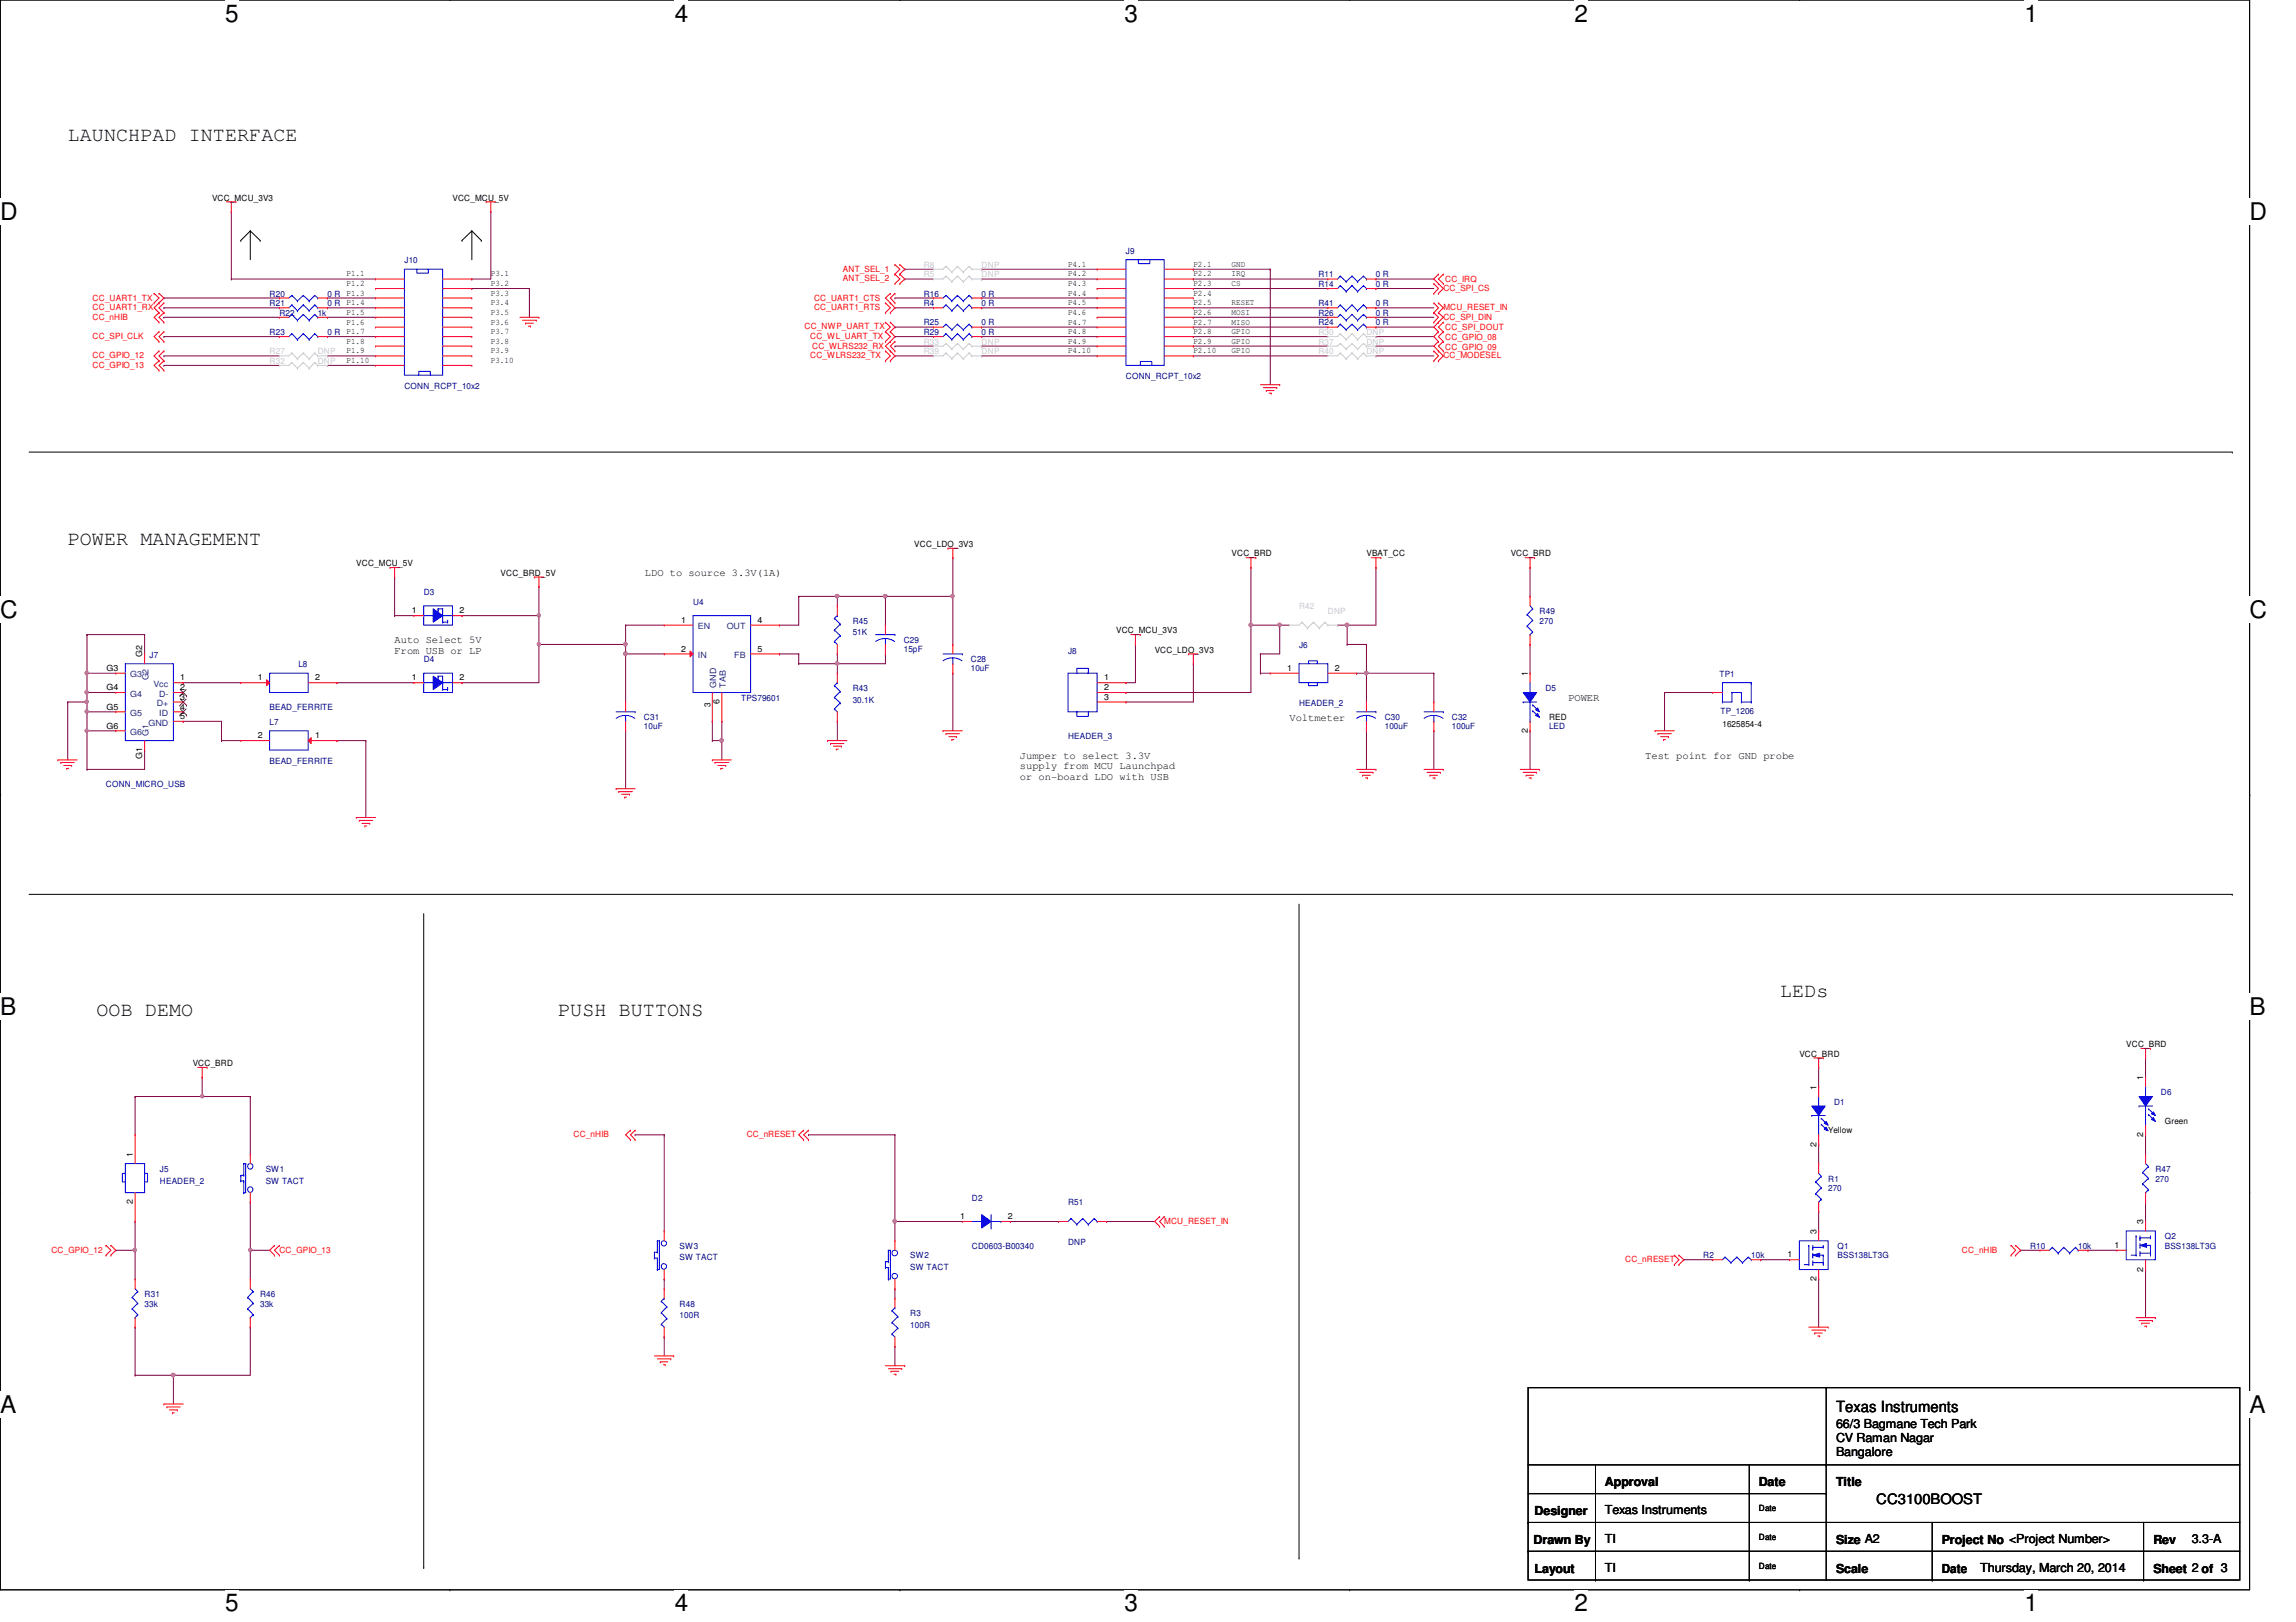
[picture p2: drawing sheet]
<svg xmlns="http://www.w3.org/2000/svg" width="297mm" height="210mm" viewBox="0 0 297 210" stroke-linecap="round" stroke-linejoin="round" font-family="sans-serif">
<defs><g id="words">
<g font-size="3.1">
<text x="29.1" y="2.8">5</text>
<text x="87.3" y="2.8">4</text>
<text x="145.5" y="2.8">3</text>
<text x="203.7" y="2.8">2</text>
<text x="261.9" y="2.8">1</text>
<text x="0" y="28.5">D</text>
<text x="291" y="28.5">D</text>
<text x="0" y="79.9">C</text>
<text x="291" y="79.9">C</text>
<text x="0" y="131.4">B</text>
<text x="291" y="131.4">B</text>
<text x="0" y="182.8">A</text>
<text x="291" y="182.8">A</text>
<text x="29.1" y="208.5">5</text>
<text x="87.3" y="208.5">4</text>
<text x="145.5" y="208.5">3</text>
<text x="203.7" y="208.5">2</text>
<text x="261.9" y="208.5">1</text>
</g>
<g font-size="2.6">
<text x="8.8" y="18.2">LAUNCHPAD INTERFACE</text>
<text x="8.8" y="70.5">POWER MANAGEMENT</text>
<text x="12.5" y="131.5">OOB DEMO</text>
<text x="72.2" y="131.5">PUSH BUTTONS</text>
<text x="230.3" y="129">LEDs</text>
</g>
<text font-size="2" x="237.5" y="182.7">Texas Instruments</text>
<text font-size="1.9" x="242.7" y="194.6">CC3100BOOST</text>
<g font-size="1.6">
<text x="237.5" y="184.8">66/3 Bagmane Tech Park</text>
<text x="237.5" y="186.6">CV Raman Nagar</text>
<text x="237.5" y="188.4">Bangalore</text>
<text x="198.5" y="196">Designer</text>
<text x="207.6" y="192.3">Approval</text>
<text x="207.6" y="196">Texas Instruments</text>
<text x="227.5" y="192.3">Date</text>
<text x="237.5" y="192.3">Title</text>
<text x="198.4" y="199.8">Drawn By</text>
<text x="198.5" y="203.5">Layout</text>
<text x="207.6" y="199.7">TI</text>
<text x="207.6" y="203.5">TI</text>
<text x="237.5" y="199.8">Size A2</text>
<text x="237.5" y="203.5">Scale</text>
<text x="251.2" y="203.5">Date</text>
<text x="251.2" y="199.8">Project No &lt;Project Number&gt;</text>
<text x="256.2" y="203.5">Thursday, March 20, 2014</text>
<text x="278.6" y="199.8">Rev</text>
<text x="278.6" y="203.5">Sheet 2 of 3</text>
<text x="283.5" y="199.7">3.3-A</text>
</g>
<g font-size="1.4">
<text x="83.4" y="74.6">LDO to source 3.3V(1A)</text>
<text x="51.1" y="83.3">Auto Select 5V</text>
<text x="51.1" y="84.6">From USB or LP</text>
<text x="166.8" y="93.3">Voltmeter</text>
<text x="202.9" y="90.8">POWER</text>
<text x="131.9" y="98.2">Jumper to select 3.3V</text>
<text x="131.9" y="99.6">supply from MCU Launchpad</text>
<text x="131.9" y="100.9">or on-board LDO with USB</text>
<text x="212.8" y="98.2">Test point for GND probe</text>
</g>
<g font-size="1.1">
<text x="27.4" y="26">VCC_MCU_3V3</text>
<text x="58.5" y="26">VCC_MCU_5V</text>
<text x="44.8" y="35.8">P1.1</text>
<text x="63.5" y="35.8">P3.1</text>
<text x="138.2" y="34.5">P4.1</text>
<text x="138.2" y="35.8">P4.2</text>
<text x="154.4" y="34.5">P2.1</text>
<text x="154.4" y="35.8">P2.2</text>
<text x="159.3" y="34.5">GND</text>
<text x="159.3" y="35.8">IRQ</text>
<text x="44.8" y="37">P1.2</text>
<text x="44.8" y="38.3">P1.3</text>
<text x="44.8" y="39.5">P1.4</text>
<text x="44.8" y="40.8">P1.5</text>
<text x="44.8" y="42">P1.6</text>
<text x="63.5" y="37">P3.2</text>
<text x="63.5" y="38.3">P3.3</text>
<text x="63.5" y="39.5">P3.4</text>
<text x="63.5" y="40.8">P3.5</text>
<text x="63.5" y="42">P3.6</text>
<text x="138.2" y="37">P4.3</text>
<text x="138.2" y="38.3">P4.4</text>
<text x="138.2" y="39.5">P4.5</text>
<text x="138.2" y="40.8">P4.6</text>
<text x="138.2" y="42">P4.7</text>
<text x="154.4" y="37">P2.3</text>
<text x="154.4" y="38.3">P2.4</text>
<text x="154.4" y="39.5">P2.5</text>
<text x="154.4" y="40.8">P2.6</text>
<text x="154.4" y="42">P2.7</text>
<text x="159.3" y="37">CS</text>
<text x="159.3" y="39.5">RESET</text>
<text x="159.3" y="40.8">MOSI</text>
<text x="159.3" y="42">MISO</text>
<text x="44.8" y="43.3">P1.7</text>
<text x="44.8" y="44.5">P1.8</text>
<text x="44.8" y="45.7">P1.9</text>
<text x="44.8" y="47">P1.10</text>
<text x="63.5" y="43.3">P3.7</text>
<text x="63.5" y="44.5">P3.8</text>
<text x="63.5" y="45.7">P3.9</text>
<text x="63.5" y="47">P3.10</text>
<text x="138.2" y="43.3">P4.8</text>
<text x="138.2" y="44.5">P4.9</text>
<text x="138.2" y="45.7">P4.10</text>
<text x="154.4" y="43.3">P2.8</text>
<text x="154.4" y="44.5">P2.9</text>
<text x="154.4" y="45.7">P2.10</text>
<text x="159.3" y="43.3">GPIO</text>
<text x="159.3" y="44.5">GPIO</text>
<text x="159.3" y="45.7">GPIO</text>
<text x="118.3" y="70.7">VCC_LDO_3V3</text>
<text x="46.1" y="73.2">VCC_MCU_5V</text>
<text x="64.8" y="74.5">VCC_BRD_5V</text>
<text x="159.3" y="72">VCC_BRD</text>
<text x="176.8" y="72">VBAT_CC</text>
<text x="195.4" y="72">VCC_BRD</text>
<text x="53.3" y="79.4">1</text>
<text x="59.4" y="79.4">2</text>
<text x="88.1" y="80.6">1</text>
<text x="98" y="80.6">4</text>
<text x="144.4" y="82">VCC_MCU_3V3</text>
<text x="13.8" y="86.8">G3</text>
<text x="13.8" y="89.3">G4</text>
<text x="18.4" y="85" transform="rotate(-90 18.4 85)">G2</text>
<text x="23.3" y="88.1">1</text>
<text x="23.3" y="89.3">2</text>
<text x="33.4" y="88.1">1</text>
<text x="40.8" y="88.1">2</text>
<text x="53.3" y="88.1">1</text>
<text x="59.4" y="88.1">2</text>
<text x="88.1" y="84.3">2</text>
<text x="98" y="84.3">5</text>
<text x="142.8" y="88.1">1</text>
<text x="142.8" y="89.3">2</text>
<text x="149.4" y="84.5">VCC_LDO_3V3</text>
<text x="166.5" y="86.8">1</text>
<text x="172.7" y="86.8">2</text>
<text x="197.7" y="87.5" transform="rotate(-90 197.7 87.5)">1</text>
<text x="13.8" y="91.8">G5</text>
<text x="13.8" y="94.3">G6</text>
<text x="23.3" y="90.6">3</text>
<text x="23.3" y="91.8">4</text>
<text x="23.3" y="93">5</text>
<text x="33.4" y="95.5">2</text>
<text x="40.8" y="95.5">1</text>
<text x="91.9" y="91.5" transform="rotate(-90 91.9 91.5)">3</text>
<text x="93.1" y="91.1" transform="rotate(-90 93.1 91.1)">6</text>
<text x="142.8" y="90.6">3</text>
<text x="197.7" y="94.9" transform="rotate(-90 197.7 94.9)">2</text>
<text x="200.4" y="93.2">RED</text>
<text x="222.8" y="94">1625854-4</text>
<text x="18.4" y="98.3" transform="rotate(-90 18.4 98.3)">G1</text>
<text x="24.9" y="138">VCC_BRD</text>
<text x="232.8" y="136.7">VCC_BRD</text>
<text x="275.1" y="135.5">VCC_BRD</text>
<text x="235" y="141" transform="rotate(-90 235 141)">1</text>
<text x="277.3" y="139.7" transform="rotate(-90 277.3 139.7)">1</text>
<text x="17.2" y="149.7" transform="rotate(-90 17.2 149.7)">1</text>
<text x="235" y="148.4" transform="rotate(-90 235 148.4)">2</text>
<text x="236.5" y="146.7">Yellow</text>
<text x="277.3" y="147.2" transform="rotate(-90 277.3 147.2)">2</text>
<text x="280.1" y="145.4">Green</text>
<text x="17.2" y="155.9" transform="rotate(-90 17.2 155.9)">2</text>
<text x="124.2" y="157.8">1</text>
<text x="130.4" y="157.8">2</text>
<text x="235" y="159.7" transform="rotate(-90 235 159.7)">3</text>
<text x="273.6" y="161.5">1</text>
<text x="277.3" y="158.4" transform="rotate(-90 277.3 158.4)">3</text>
<text x="231.3" y="162.7">1</text>
<text x="235" y="165.8" transform="rotate(-90 235 165.8)">2</text>
<text x="277.3" y="164.5" transform="rotate(-90 277.3 164.5)">2</text>
<text x="227.5" y="195.6">Date</text>
<text x="227.5" y="199.3">Date</text>
<text x="227.5" y="203.1">Date</text>
</g>
<g font-size="1.1" fill="#000080">
<text x="52.3" y="34">J10</text>
<text x="145.7" y="32.8">J9</text>
<text x="170.6" y="35.9">R11</text>
<text x="178" y="35.9">0 R</text>
<text x="34.9" y="38.4">R20</text>
<text x="34.9" y="39.6">R21</text>
<text x="36.1" y="40.9">R22</text>
<text x="41.1" y="40.9">1k</text>
<text x="42.4" y="38.4">0 R</text>
<text x="42.4" y="39.6">0 R</text>
<text x="119.5" y="39.6">R4</text>
<text x="119.5" y="38.4">R16</text>
<text x="127" y="39.6">0 R</text>
<text x="127" y="38.4">0 R</text>
<text x="170.6" y="40.9">R26</text>
<text x="170.6" y="37.2">R14</text>
<text x="170.6" y="39.6">R41</text>
<text x="178" y="40.9">0 R</text>
<text x="178" y="37.2">0 R</text>
<text x="178" y="39.6">0 R</text>
<text x="34.9" y="43.4">R23</text>
<text x="42.4" y="43.4">0 R</text>
<text x="119.5" y="43.4">R29</text>
<text x="119.5" y="42.1">R25</text>
<text x="127" y="43.4">0 R</text>
<text x="127" y="42.1">0 R</text>
<text x="170.6" y="42.1">R24</text>
<text x="178" y="42.1">0 R</text>
<text x="52.3" y="50.3">CONN_RCPT_10x2</text>
<text x="145.7" y="49.1">CONN_RCPT_10x2</text>
<text x="54.8" y="77">D3</text>
<text x="89.7" y="78.2">U4</text>
<text x="110.3" y="80.7">R45</text>
<text x="110.3" y="82.2">51K</text>
<text x="116.9" y="83.2">C29</text>
<text x="168.1" y="83.8">J6</text>
<text x="199.2" y="79.5">R49</text>
<text x="199.2" y="80.7">270</text>
<text x="19.3" y="85.2">J7</text>
<text x="38.6" y="86.3">L8</text>
<text x="54.8" y="85.7">D4</text>
<text x="110.3" y="89.4">R43</text>
<text x="116.9" y="84.3">15pF</text>
<text x="125.6" y="85.7">C28</text>
<text x="125.6" y="86.8">10uF</text>
<text x="138.2" y="84.6">J8</text>
<text x="199.9" y="89.4">D5</text>
<text x="222.5" y="87.7">TP1</text>
<text x="34.9" y="93.8">L7</text>
<text x="34.9" y="91.9">BEAD_FERRITE</text>
<text x="83.3" y="93.2">C31</text>
<text x="83.3" y="94.3">10uF</text>
<text x="95.9" y="90.7">TPS79601</text>
<text x="110.3" y="90.9">30.1K</text>
<text x="138.2" y="95.6">HEADER_3</text>
<text x="168.1" y="91.4">HEADER_2</text>
<text x="179.2" y="93.2">C30</text>
<text x="179.2" y="94.3">100uF</text>
<text x="187.8" y="93.2">C32</text>
<text x="187.8" y="94.3">100uF</text>
<text x="200.4" y="94.4">LED</text>
<text x="222.6" y="92.4">TP_1206</text>
<text x="13.7" y="101.9">CONN_MICRO_USB</text>
<text x="34.9" y="98.9">BEAD_FERRITE</text>
<text x="237.3" y="143">D1</text>
<text x="279.6" y="141.7">D6</text>
<text x="20.7" y="151.6">J5</text>
<text x="20.7" y="153.2">HEADER_2</text>
<text x="34.4" y="151.6">SW1</text>
<text x="34.4" y="153.2">SW TACT</text>
<text x="125.7" y="155.4">D2</text>
<text x="138.2" y="156">R51</text>
<text x="236.5" y="152.9">R1</text>
<text x="236.5" y="154.1">270</text>
<text x="278.8" y="151.6">R47</text>
<text x="278.8" y="152.9">270</text>
<text x="87.9" y="161.6">SW3</text>
<text x="125.7" y="161.6">CD0603-B00340</text>
<text x="138.2" y="161.1">DNP</text>
<text x="237.7" y="161.6">Q1</text>
<text x="262.6" y="161.6">R10</text>
<text x="268.9" y="161.6">10k</text>
<text x="280.1" y="160.4">Q2</text>
<text x="280.1" y="161.6">BSS138LT3G</text>
<text x="18.7" y="167.9">R31</text>
<text x="33.7" y="167.9">R46</text>
<text x="87.9" y="163.1">SW TACT</text>
<text x="117.8" y="162.9">SW2</text>
<text x="117.8" y="164.3">SW TACT</text>
<text x="220.3" y="162.9">R2</text>
<text x="226.6" y="162.9">10k</text>
<text x="237.7" y="162.9">BSS138LT3G</text>
<text x="18.7" y="169.1">33k</text>
<text x="33.7" y="169.1">33k</text>
<text x="87.9" y="169.1">R48</text>
<text x="87.9" y="170.6">100R</text>
<text x="117.8" y="170.3">R3</text>
<text x="117.8" y="171.8">100R</text>
</g>
<g font-size="1.1" fill="#f00">
<text x="109" y="35.2">ANT_SEL_1</text>
<text x="12" y="40.1">CC_UART1_RX</text>
<text x="12" y="38.9">CC_UART1_TX</text>
<text x="12" y="41.4">CC_nHIB</text>
<text x="105.3" y="40.1">CC_UART1_RTS</text>
<text x="105.3" y="38.9">CC_UART1_CTS</text>
<text x="109" y="36.4">ANT_SEL_2</text>
<text x="186.7" y="41.4">CC_SPI_DIN</text>
<text x="186.7" y="37.6">CC_SPI_CS</text>
<text x="186.7" y="40.1">MCU_RESET_IN</text>
<text x="187" y="36.5">CC_IRQ</text>
<text x="12" y="43.9">CC_SPI_CLK</text>
<text x="12" y="46.4">CC_GPIO_12</text>
<text x="12" y="47.6">CC_GPIO_13</text>
<text x="104.1" y="42.6">CC_NWP_UART_TX</text>
<text x="104.8" y="46.4">CC_WLRS232_TX</text>
<text x="104.8" y="43.9">CC_WL_UART_TX</text>
<text x="105.1" y="45.1">CC_WLRS232_RX</text>
<text x="186.7" y="46.4">CC_MODESEL</text>
<text x="187" y="42.8">CC_SPI_DOUT</text>
<text x="187" y="44">CC_GPIO_08</text>
<text x="187" y="45.3">CC_GPIO_09</text>
<text x="74.2" y="147.2">CC_nHIB</text>
<text x="96.6" y="147.2">CC_nRESET</text>
<text x="150.6" y="158.4">MCU_RESET_IN</text>
<text x="6.6" y="162.1">CC_GPIO_12</text>
<text x="36.1" y="162.1">CC_GPIO_13</text>
<text x="210.3" y="163.4">CC_nRESET</text>
<text x="253.8" y="162.1">CC_nHIB</text>
</g>
<g font-size="1.1" fill="#cacaca">
<text x="119.5" y="34.7">R8</text>
<text x="119.5" y="35.9">R5</text>
<text x="127" y="34.7">DNP</text>
<text x="127" y="35.9">DNP</text>
<text x="34.9" y="45.8">R27</text>
<text x="34.9" y="47.1">R32</text>
<text x="41.1" y="45.8">DNP</text>
<text x="41.1" y="47.1">DNP</text>
<text x="119.5" y="44.6">R33</text>
<text x="119.5" y="45.8">R39</text>
<text x="127" y="44.6">DNP</text>
<text x="127" y="45.8">DNP</text>
<text x="170.6" y="45.8">R40</text>
<text x="170.6" y="43.4">R30</text>
<text x="170.6" y="44.6">R37</text>
<text x="176.8" y="45.8">DNP</text>
<text x="176.8" y="43.4">DNP</text>
<text x="176.8" y="44.6">DNP</text>
<text x="168.1" y="78.9">R42</text>
<text x="171.8" y="79.5">DNP</text>
</g>
<g font-size="1.1" fill="#004080">
<text x="90.3" y="81.4">EN</text>
<text x="94" y="81.4">OUT</text>
<text x="16.8" y="87.7">G3</text>
<text x="19.2" y="88.1" transform="rotate(-90 19.2 88.1)">G2</text>
<text x="19.9" y="88.9">Vcc</text>
<text x="90.3" y="85.2">IN</text>
<text x="92.7" y="89" transform="rotate(-90 92.7 89)">GND</text>
<text x="93.9" y="89" transform="rotate(-90 93.9 89)">TAB</text>
<text x="95" y="85.2">FB</text>
<text x="16.8" y="90.2">G4</text>
<text x="16.8" y="92.7">G5</text>
<text x="16.8" y="95.1">G6</text>
<text x="19.2" y="95.2" transform="rotate(-90 19.2 95.2)">G1</text>
<text x="19.2" y="93.9">GND</text>
<text x="20.3" y="91.4">D+</text>
<text x="20.6" y="90.2">D-</text>
<text x="20.6" y="92.7">ID</text>
</g>
</g></defs>
<path d="M0 0h291v205.7h-291z" fill="none" stroke="#000" stroke-width=".13"/>
<g fill="#fff">
<path d="M29.1 0h1.8v3.5h-1.8z"/>
<path d="M29.1 205.7h1.8v3.5h-1.8z"/>
</g>
<path d="M58.2 0h.1M58.2 205.7h.1" fill="none" stroke="#000" stroke-width=".13"/>
<g fill="#fff">
<path d="M87.3 0h1.7v3.5h-1.7z"/>
<path d="M87.3 205.7h1.7v3.5h-1.7z"/>
</g>
<path d="M116.4 0h.1M116.4 205.7h.1" fill="none" stroke="#000" stroke-width=".13"/>
<g fill="#fff">
<path d="M145.5 0h1.7v3.5h-1.7z"/>
<path d="M145.5 205.7h1.7v3.5h-1.7z"/>
</g>
<path d="M174.6 0h.1M174.6 205.7h.1" fill="none" stroke="#000" stroke-width=".13"/>
<g fill="#fff">
<path d="M203.7 0h1.7v3.5h-1.7z"/>
<path d="M203.7 205.7h1.7v3.5h-1.7z"/>
</g>
<path d="M232.8 0h.1M232.8 205.7h.1" fill="none" stroke="#000" stroke-width=".13"/>
<g fill="#fff">
<path d="M261.9 0h1.7v3.5h-1.7z"/>
<path d="M261.9 205.7h1.7v3.5h-1.7z"/>
<path d="M0 25.7h2.3v3.5h-2.3z"/>
<path d="M291 25.7h2.3v3.5h-2.3z"/>
<path d="M0 77.1h2.3v3.5h-2.3z"/>
<path d="M291 77.1h2.3v3.5h-2.3z"/>
</g>
<path d="M0 51.4h.1M291 51.4h.1" fill="none" stroke="#000" stroke-width=".13"/>
<g fill="#fff">
<path d="M0 128.6h2.1v3.4h-2.1z"/>
<path d="M291 128.6h2.1v3.4h-2.1z"/>
</g>
<path d="M0 102.9h.1M291 102.9h.1" fill="none" stroke="#000" stroke-width=".13"/>
<g fill="#fff">
<path d="M0 180h2.1v3.5h-2.1z"/>
<path d="M291 180h2.1v3.5h-2.1z"/>
</g>
<g fill="none" stroke="#000" stroke-width=".13">
<path d="M31.2 31.1h.1M32.4 29.9h.1M32.4 29.9v3.7M32.4 29.9l1.3 1.2M32.4 29.9l-1.2 1.2M33.7 31.1h.1M59.8 31.1h.1M61 29.9h.1M61 29.9l1.3 1.2M61 29.9v3.7M61 29.9l-1.2 1.2M62.3 31.1h.1"/>
<path d="M3.8 58.5h285M288.8 58.5h.1M3.8 115.7h285M54.8 118.2v84.7M168.1 117v84.6M288.8 115.7h.1M0 154.3h.1M291 154.3h.1M54.8 202.9h.1M168.1 201.6h.1"/>
</g>
<g fill="none" stroke="#800040" stroke-width=".13">
<path d="M11.3 87.1h.1M11.3 87.1h3.7M11.3 87.1v2.5M23.7 88.3h.1M23.7 93.3h.1M23.7 88.3h7.5M23.7 93.3h5M28.7 95.8h.1M28.7 93.3h.1M28.7 95.8h2.5M28.7 93.3v2.5M43.6 95.8h.1"/>
<path d="M43.6 88.3h.1M43.6 88.3h9.9M43.6 95.8h3.7M47.3 95.8h.1M47.3 95.8v10M115.8 166.8h.1M115.8 174.2h.1M115.8 166.8v1.2M115.8 174.2v2.5"/>
</g>
<path d="M11.1 86.9h.3v.2v.2h-.2h-.1z" fill-rule="evenodd" fill="#f0f"/>
<path d="M11.1 86.9h.3v.2v.2h-.2h-.1z" fill="none" stroke="#f0f" stroke-width=".13"/>
<path d="M11.3 94.6h.1M11.3 94.6h3.7" fill="none" stroke="#800040" stroke-width=".13"/>
<path d="M11.1 94.4h.3v.2v.1l-.2 .1-.1-.1z" fill-rule="evenodd" fill="#f0f"/>
<path d="M11.1 94.4h.3v.2v.1l-.2 .1-.1-.1z" fill="none" stroke="#f0f" stroke-width=".13"/>
<path d="M11.3 92.1h.1M11.3 92.1h3.7" fill="none" stroke="#800040" stroke-width=".13"/>
<path d="M11.1 91.9h.3v.2v.1l-.2 .1-.1-.1z" fill-rule="evenodd" fill="#f0f"/>
<path d="M11.1 91.9h.3v.2v.1l-.2 .1-.1-.1z" fill="none" stroke="#f0f" stroke-width=".13"/>
<path d="M11.3 92.1h.1M11.3 89.6h.1M11.3 89.6v1.2M11.3 92.1v2.5M11.3 89.6h3.7" fill="none" stroke="#800040" stroke-width=".13"/>
<path d="M11.1 90.7h.3v.1v.2l-.2 .1-.1-.1z" fill-rule="evenodd" fill="#f0f"/>
<path d="M11.1 90.7h.3v.1v.2l-.2 .1-.1-.1z" fill="none" stroke="#f0f" stroke-width=".13"/>
<path d="M11.1 89.4h.3v.2v.2h-.2h-.1z" fill-rule="evenodd" fill="#f0f"/>
<path d="M11.1 89.4h.3v.2v.2h-.2h-.1z" fill="none" stroke="#f0f" stroke-width=".13"/>
<g fill="none" stroke="#800040" stroke-width=".13">
<path d="M21.2 38.6h.1M21.2 39.8h.1M21.2 38.6h14.9M21.2 39.8h14.9M29.9 36.1h.1M29.9 27.4h.1M29.9 36.1h18.7M29.9 27.4v8.7M42.4 38.6h.1M42.4 39.8h.1M42.4 38.6h6.2M42.4 39.8h6.2"/>
<path d="M68.5 37.3h.1M68.5 37.3v3.8M127 38.6h.1M127 36.1h.1M127 34.8h.1M127 36.1h14.9M127 38.6h14.9M127 34.8h14.9M154.4 34.8h.1M154.4 36.1h.1M154.4 37.3h.1M154.4 36.1h17.4"/>
<path d="M154.4 34.8h9.9M154.4 37.3h17.4M164.3 34.8h.1M164.3 34.8v15M178 36.1h.1M178 37.3h.1M178 36.1h7.5M178 37.3h7.5M21.2 43.6h.1M21.2 46.1h.1M21.2 47.3h.1M21.2 43.6h14.9"/>
<path d="M21.2 46.1h14.9M21.2 47.3h14.9M42.4 47.3h.1M42.4 41.1h.1M42.4 43.6h.1M42.4 46.1h.1M42.4 43.6h6.2M42.4 46.1h6.2M42.4 47.3h6.2M42.4 41.1h6.2M115.8 43.6h.1M115.8 44.8h.1"/>
<path d="M115.8 46.1h.1M115.8 43.6h5M115.8 46.1h5M115.8 44.8h5M127 46.1h.1M127 44.8h.1M127 43.6h.1M127 43.6h14.9M127 46.1h14.9M127 44.8h14.9M154.4 41.1h.1M154.4 42.3h.1"/>
<path d="M154.4 43.6h.1M154.4 44.8h.1M154.4 46.1h.1M154.4 43.6h17.4M154.4 46.1h17.4M154.4 41.1h17.4M154.4 42.3h17.4M154.4 44.8h17.4M178 41.1h.1M178 42.3h.1M178 43.6h.1M178 44.8h.1"/>
<path d="M178 46.1h.1M178 43.6h7.5M178 46.1h7.5M178 41.1h7.5M178 42.3h7.5M178 44.8h7.5M8.8 90.8h.1M8.8 90.8h2.5M8.8 90.8v7.5M11.3 90.8h.1M11.3 90.8v1.3M80.9 80.9h.1"/>
<path d="M80.9 84.6h.1M80.9 80.9h5M80.9 80.9v2.5M80.9 84.6h5M92.2 93.3h.1M92.2 95.8h.1M92.2 93.3v2.5M92.2 95.8h1.2"/>
</g>
<path d="M93.2 95.6h.3l.1 .2-.1 .2-.2 .1-.1-.1z" fill-rule="evenodd" fill="#f0f"/>
<path d="M93.2 95.6h.3l.1 .2-.1 .2-.2 .1-.1-.1z" fill="none" stroke="#f0f" stroke-width=".13"/>
<path d="M103.3 77.2h.1M103.3 77.2v3.7h-2.5M103.3 77.2h11.3M108.3 77.2h.1M108.3 77.2v1.2M93.4 93.3h.1M93.4 95.8h.1M93.4 93.3v5M100.8 80.9h.1M108.3 84.6h.1M108.3 84.6v1.3" fill="none" stroke="#800040" stroke-width=".13"/>
<path d="M114.4 77h.3l.1 .1-.1 .2-.2 .1-.1-.1z" fill-rule="evenodd" fill="#f0f"/>
<path d="M114.4 77h.3l.1 .1-.1 .2-.2 .1-.1-.1z" fill="none" stroke="#f0f" stroke-width=".13"/>
<path d="M108.1 77h.4v.1v.2l-.2 .1-.2-.1z" fill-rule="evenodd" fill="#f0f"/>
<path d="M108.1 77h.4v.1v.2l-.2 .1-.2-.1z" fill="none" stroke="#f0f" stroke-width=".13"/>
<g fill="none" stroke="#800040" stroke-width=".13">
<path d="M114.6 77.2h.1M114.6 77.2v3.7M100.8 84.6h.1M100.8 84.6h2.5M103.3 84.6h.1M103.3 85.9h.1M103.3 84.6v1.3M108.3 85.9h.1M108.3 93.3h.1M108.3 85.9v1.2M108.3 93.3v2.5M114.6 84.6h.1"/>
<path d="M114.6 84.6v1.3h-11.3"/>
</g>
<path d="M108.1 85.7h.4v.2v.1l-.2 .1-.2-.1z" fill-rule="evenodd" fill="#f0f"/>
<path d="M108.1 85.7h.4v.2v.1l-.2 .1-.2-.1z" fill="none" stroke="#f0f" stroke-width=".13"/>
<path d="M114.6 77.2h.1M114.6 77.2h8.7M123.3 77.2h.1M123.3 77.2v6.2M80.9 84.6h.1M80.9 84.6v6.2M123.3 87.1h.1M123.3 87.1v7.5" fill="none" stroke="#800040" stroke-width=".13"/>
<path d="M80.7 84.4h.4v.2v.2h-.2h-.2z" fill-rule="evenodd" fill="#f0f"/>
<path d="M80.7 84.4h.4v.2v.2h-.2h-.2z" fill="none" stroke="#f0f" stroke-width=".13"/>
<path d="M123.3 72.2h.1M123.3 72.2v5M80.9 94.6h.1M80.9 94.6v7.5" fill="none" stroke="#800040" stroke-width=".13"/>
<path d="M123.1 77h.3v.1v.2l-.2 .1-.1-.1z" fill-rule="evenodd" fill="#f0f"/>
<path d="M123.1 77h.3v.1v.2l-.2 .1-.1-.1z" fill="none" stroke="#f0f" stroke-width=".13"/>
<path d="M161.8 73.4h.1M161.8 73.4v7.5M145.7 88.3h.1M145.7 90.8h.1M146.9 83.4h.1M146.9 83.4v4.9h-1.2M154.4 85.9h.1M154.4 85.9v4.9h-8.7" fill="none" stroke="#800040" stroke-width=".13"/>
<path d="M161.6 80.7h.4v.2v.1l-.2 .1-.2-.1z" fill-rule="evenodd" fill="#f0f"/>
<path d="M161.6 80.7h.4v.2v.1l-.2 .1-.2-.1z" fill="none" stroke="#f0f" stroke-width=".13"/>
<path d="M145.7 89.6h.1M145.7 89.6h16.1M161.8 80.9h.1M161.8 80.9h3.8" fill="none" stroke="#800040" stroke-width=".13"/>
<path d="M165.4 80.7h.3l.1 .2-.1 .1-.2 .1-.1-.1z" fill-rule="evenodd" fill="#f0f"/>
<path d="M165.4 80.7h.3l.1 .2-.1 .1-.2 .1-.1-.1z" fill="none" stroke="#f0f" stroke-width=".13"/>
<g fill="none" stroke="#800040" stroke-width=".13">
<path d="M61 37.3h.1M61 37.3h7.5M59.8 79.7h.1M69.7 75.9h.1M69.7 75.9v3.8h-9.9M178 73.4h.1M178 73.4v7.5M197.9 73.4h.1M197.9 73.4v3.8M161.8 80.9h.1M161.8 80.9v8.7M173.1 80.9h.1"/>
<path d="M173.1 80.9h1.2M197.9 83.4h.1M197.9 94.6h.1M197.9 83.4v3.7M197.9 94.6v5M215.3 89.6h.1M215.3 89.6h6.3M215.3 89.6v5"/>
</g>
<path d="M69.6 79.5h.3v.1v.2h-.2h-.1z" fill-rule="evenodd" fill="#f0f"/>
<path d="M69.6 79.5h.3v.1v.2h-.2h-.1z" fill="none" stroke="#f0f" stroke-width=".13"/>
<g fill="none" stroke="#800040" stroke-width=".13">
<path d="M61 36.1h.1M63.5 27.4h.1M63.5 27.4v8.7h-2.5M51.1 79.7h.1M51.1 74.7h.1M51.1 79.7h2.4M51.1 74.7v5M69.7 79.7h.1M69.7 79.7v3.7M59.8 88.3h.1M59.8 88.3h9.9M69.7 83.4h.1"/>
<path d="M69.7 83.4h11.2"/>
</g>
<path d="M80.7 83.2h.4v.2v.1l-.2 .1-.2-.1z" fill-rule="evenodd" fill="#f0f"/>
<path d="M80.7 83.2h.4v.2v.1l-.2 .1-.2-.1z" fill="none" stroke="#f0f" stroke-width=".13"/>
<path d="M69.6 83.2h.3v.2v.1l-.2 .1-.1-.1z" fill-rule="evenodd" fill="#f0f"/>
<path d="M69.6 83.2h.3v.2v.1l-.2 .1-.1-.1z" fill="none" stroke="#f0f" stroke-width=".13"/>
<g fill="none" stroke="#800040" stroke-width=".13">
<path d="M11.3 82.1h.1M11.3 99.6h.1M11.3 94.6h.1M11.3 82.1h7.4M11.3 82.1v5M11.3 94.6v5M18.7 97.1h.1M18.7 82.1h.1M18.7 82.1v2.5M18.7 97.1v2.5h-7.4M69.7 83.4h.1M69.7 83.4v4.9"/>
<path d="M80.9 83.4h.1M80.9 83.4v1.2M26.2 139.4h.1M26.2 139.4v2.5M17.5 158.1h.1M17.5 158.1v3.7M32.4 155.6h.1M32.4 155.6v6.2"/>
</g>
<path d="M32.2 161.6h.3l.1 .2-.1 .1-.1 .1-.2-.1z" fill-rule="evenodd" fill="#f0f"/>
<path d="M32.2 161.6h.3l.1 .2-.1 .1-.1 .1-.2-.1z" fill="none" stroke="#f0f" stroke-width=".13"/>
<path d="M17.5 171.7h.1M17.5 178h.1M17.5 171.7v6.3M17.5 178h4.9M22.4 178h.1M22.4 178v3.7M32.4 171.7h.1M32.4 171.7v6.3" fill="none" stroke="#800040" stroke-width=".13"/>
<path d="M22.2 177.8h.4v.1v.2l-.2 .1-.2-.1z" fill-rule="evenodd" fill="#f0f"/>
<path d="M22.2 177.8h.4v.1v.2l-.2 .1-.2-.1z" fill="none" stroke="#f0f" stroke-width=".13"/>
<path d="M17.5 141.9h.1M17.5 141.9h8.7M22.4 178h.1M22.4 178h10" fill="none" stroke="#800040" stroke-width=".13"/>
<path d="M26 141.7h.3l.1 .2-.1 .1-.1 .1-.2-.1z" fill-rule="evenodd" fill="#f0f"/>
<path d="M26 141.7h.3l.1 .2-.1 .1-.1 .1-.2-.1z" fill="none" stroke="#f0f" stroke-width=".13"/>
<path d="M17.5 141.9h.1M17.5 141.9v5M26.2 141.9h.1M26.2 141.9h6.2M32.4 141.9h.1M32.4 141.9v7.5M15 161.8h.1M15 161.8h2.5" fill="none" stroke="#800040" stroke-width=".13"/>
<path d="M17.3 161.6h.3v.2v.1l-.2 .1-.1-.1z" fill-rule="evenodd" fill="#f0f"/>
<path d="M17.3 161.6h.3v.2v.1l-.2 .1-.1-.1z" fill="none" stroke="#f0f" stroke-width=".13"/>
<g fill="none" stroke="#800040" stroke-width=".13">
<path d="M154.4 39.8h.1M154.4 39.8h17.4M178 39.8h.1M178 39.8h7.5M163.1 87.1h.1M163.1 84.6h.1M163.1 87.1h1.2M163.1 84.6v2.5M165.6 80.9h.1M165.6 80.9v3.7h-2.5M165.6 80.9h1.2M174.3 80.9h.1"/>
<path d="M174.3 80.9v2.5M17.5 161.8h.1M17.5 161.8v3.7M32.4 161.8h.1M32.4 161.8h2.5M32.4 161.8v3.7"/>
</g>
<path d="M174.1 80.7h.3l.1 .2-.1 .1-.2 .1-.1-.1z" fill-rule="evenodd" fill="#f0f"/>
<path d="M174.1 80.7h.3l.1 .2-.1 .1-.2 .1-.1-.1z" fill="none" stroke="#f0f" stroke-width=".13"/>
<g fill="none" stroke="#800040" stroke-width=".13">
<path d="M115.8 38.6h.1M115.8 39.8h.1M115.8 39.8h5M115.8 38.6h5M117 34.8h.1M117 36.1h.1M117 34.8h3.8M117 36.1h3.8M127 39.8h.1M127 39.8h14.9M115.8 42.3h.1M115.8 42.3h5"/>
<path d="M127 42.3h.1M127 42.3h14.9M174.3 80.9h.1M174.3 83.4h.1M174.3 80.9h3.7M174.3 83.4h2.5M175.5 87.1h.1M176.8 83.4h.1M176.8 83.4v3.7h-1.3M235.3 138.1h.1M235.3 138.1v2.5M277.6 136.9h.1"/>
<path d="M277.6 136.9v2.5M115.8 146.9h.1M115.8 146.9v11.2M130.7 158.1h.1M130.7 158.1h6.2M143.2 158.1h.1M143.2 158.1h6.2M235.3 148.1h.1M235.3 156.8h.1M235.3 148.1v2.5M235.3 156.8v2.5M277.6 146.9h.1"/>
<path d="M277.6 155.6h.1M277.6 146.9v2.5M277.6 155.6v2.5M85.9 165.5h.1M85.9 173h.1M85.9 165.5v1.3M85.9 173v2.5M217.8 163h.1M217.8 163h3.8M227.8 163h.1M227.8 163h3.7M235.3 165.5h.1"/>
<path d="M235.3 165.5v6.2M261.4 161.8h.1M261.4 161.8h2.5M270.1 161.8h.1M270.1 161.8h3.8M277.6 164.3h.1M277.6 164.3v6.2"/>
</g>
<path d="M115.6 157.9h.3l.1 .1-.1 .2-.2 .1-.1-.1z" fill-rule="evenodd" fill="#f0f"/>
<path d="M115.6 157.9h.3l.1 .1-.1 .2-.2 .1-.1-.1z" fill="none" stroke="#f0f" stroke-width=".13"/>
<g fill="none" stroke="#800040" stroke-width=".13">
<path d="M21.2 41.1h.1M21.2 41.1h14.9M176.8 87.1h.1M176.8 94.6h.1M176.8 87.1v3.7M176.8 94.6v5M176.8 87.1h8.7M185.5 87.1h.1M185.5 94.6h.1M185.5 87.1v3.7M185.5 94.6v5M82.2 146.9h.1"/>
<path d="M82.2 146.9h3.7M85.9 146.9h.1M85.9 146.9v12.4M104.6 146.9h.1M104.6 146.9h11.2M115.8 158.1h.1M115.8 158.1h8.7"/>
</g>
<path d="M176.6 86.9h.3l.1 .2-.1 .2h-.2h-.1z" fill-rule="evenodd" fill="#f0f"/>
<path d="M176.6 86.9h.3l.1 .2-.1 .2h-.2h-.1z" fill="none" stroke="#f0f" stroke-width=".13"/>
<path d="M115.8 158.1h.1M115.8 158.1v2.5" fill="none" stroke="#800040" stroke-width=".13"/>
<g fill="none" stroke="#f00" stroke-width=".13">
<path d="M19.9 38h.1M19.9 39.2h.1M19.9 38l.7 .6-.7 .6M20.6 39.2h.1M20.6 38h.1M20.6 38l.6 .6-1.3 1.2 .7 .7M21.2 39.2h.1M21.2 39.2l-.6 .6 .6 .7M29.3 26.1h1.2M29.9 27.4h.1M29.9 26.1v1.3M30.5 26.1h.1"/>
<path d="M62.9 26.1h.1M62.9 26.1h1.2M63.5 27.4h.1M63.5 26.1v1.3M114.6 39.2h.1M114.6 39.2l.6 .6-.6 .7M115.2 39.2h.1M115.2 38h.1M115.2 39.2l.6 .6-.6 .7M115.2 38l-.6 .6 .6 .6M115.8 38h.1M115.8 39.2h.1"/>
<path d="M115.8 34.2h.1M115.8 35.5h.1M115.8 36.7h.1M115.8 38l-.6 .6 .6 .6M115.8 34.2l.6 .6-.6 .7M115.8 35.5l.6 .6-.6 .6M116.4 35.5h.1M116.4 34.2h.1M116.4 36.7h.1M116.4 34.2l.6 .6-.6 .7M116.4 35.5l.6 .6-.6 .6M120.8 39.8h.1"/>
<path d="M120.8 39.8h1.2M125.7 39.8h1.3M127 39.8h.1M185.5 38h.1M185.5 36.7h.1M185.5 39.2h.1M185.5 36.7l.6 .6-.6 .7M185.5 39.2l.6 .6-.6 .7M186.1 35.5h.1M186.1 36.7h.1M186.1 38h.1M186.1 39.2h.1"/>
<path d="M186.1 35.5l-.6 .6 1.2 1.2-.6 .7M186.1 39.2l.6 .6-.6 .7M186.7 36.7h.1M186.7 35.5h.1M186.7 35.5l-.6 .6 .6 .6M20.6 40.5h.1M20.6 41.7h.1M20.6 42.9h.1M20.6 44.2h.1M20.6 45.4h.1M20.6 46.7h.1M20.6 47.9h.1"/>
<path d="M20.6 40.5l-.7 .6 .7 .6M20.6 42.9l-.7 .7 .7 .6M20.6 45.4l-.7 .7 .7 .6M20.6 46.7l-.7 .6 .7 .6M21.2 40.5h.1M21.2 41.7h.1M21.2 42.9h.1M21.2 44.2h.1M21.2 45.4h.1M21.2 46.7h.1M21.2 47.9h.1M21.2 40.5l-.6 .6 .6 .6"/>
<path d="M21.2 42.9l-.6 .7 .6 .6M21.2 45.4l-.6 .7 .6 .6M21.2 46.7l-.6 .6 .6 .6M36.1 43.6h.1M36.1 43.6h1.3M41.1 43.6h1.3M42.4 43.6h.1M67.3 41.1h2.4M67.6 41.4h1.8M68 41.8h.1M68 41.8h1M68.4 42.2h.2"/>
<path d="M68.6 42.2h.1M69.4 41.4h.1M69.7 41.1h.1M114.6 40.5h.1M114.6 45.4h.1M114.6 46.7h.1M114.6 41.7h.1M114.6 42.9h.1M114.6 44.2h.1M114.6 45.4l.6 .7-.6 .6M114.6 41.7l.6 .6-.6 .6M114.6 42.9l.6 .7-.6 .6"/>
<path d="M115.2 40.5h.1M115.2 44.2h.1M115.2 45.4h.1M115.2 46.7h.1M115.2 42.9h.1M115.2 41.7h.1M115.2 44.2l-.6 .6 .6 .6M115.2 45.4l.6 .7-.6 .6M115.2 41.7l.6 .6-.6 .6M115.2 42.9l.6 .7-.6 .6M115.8 44.2h.1M115.8 45.4h.1"/>
<path d="M115.8 44.2l-.6 .6 .6 .6M163.1 49.8h2.5M163.4 50.2h1.8M163.8 50.5h.1M163.8 50.5h1M164.2 50.9h.3M164.5 50.9h.1M165.2 50.2h.1M165.6 49.8h.1M185.5 46.7h.1M185.5 45.4h.1M185.5 41.7h.1"/>
<path d="M185.5 40.5h.1M185.5 45.4l.6 .7-.6 .6M185.5 40.5l.6 .6-.6 .6M186.1 46.7h.1M186.1 45.4h.1M186.1 41.7h.1M186.1 42.9h.1M186.1 40.5h.1M186.1 44.2h.1M186.1 45.4l.6 .7-.6 .6M186.1 41.7l-.6 .6 .6 .6M186.1 40.5l.6 .6-.6 .6"/>
<path d="M186.1 42.9l-.6 .7 .6 .6M186.1 44.2l-.6 .6 .6 .6M186.7 42.9h.1M186.7 41.7h.1M186.7 44.2h.1M186.7 45.4h.1M186.7 41.7l-.6 .6 .6 .6M186.7 42.9l-.6 .7 .6 .6M186.7 44.2l-.6 .6 .6 .6M50.5 73.4h.1M50.5 73.4h1.2M51.1 74.7h.1"/>
<path d="M51.1 73.4v1.3M69.1 74.7h.1M69.1 74.7h1.3M69.7 75.9h.1M69.7 74.7v1.2M122.6 71h.1M122.6 71h1.3M123.3 72.2h.1M123.3 71v1.2M161.2 72.2h1.3M161.8 73.4h.1M161.8 72.2v1.2"/>
<path d="M162.5 72.2h.1M177.4 72.2h1.2M178 73.4h.1M178 72.2v1.2M178.6 72.2h.1M197.3 72.2h1.2M197.9 73.4h.1M197.9 72.2v1.2M198.5 72.2h.1M7.5 98.3h.1M7.5 98.3h2.5M7.9 98.7h.1"/>
<path d="M7.9 98.7h1.7M8.3 99.1h1M8.6 99.4h.1M8.6 99.4h.3M9.3 99.1h.1M80.9 90.8h.1M80.9 94.6h.1M80.9 90.8v1.3M80.9 93.3v1.3M92.2 98.3h.1M92.2 98.3h2.4M92.5 98.7h.1"/>
<path d="M92.5 98.7h1.8M92.9 99.1h1M93.3 99.4h.1M93.3 99.4h.2M93.9 99.1h.1M107.1 95.8h.1M107.1 95.8h2.5M107.4 96.2h.1M107.4 96.2h1.8M107.8 96.6h1M108.2 96.9h.1M108.2 96.9h.3"/>
<path d="M108.8 96.6h.1M122 94.6h.1M122 94.6h2.5M122.4 95h.1M122.4 95h1.7M122.8 95.3h.9M123.1 95.7h.1M123.1 95.7h.3M123.7 95.3h.1M146.3 82.1h1.2M146.9 83.4h.1M146.9 82.1v1.3"/>
<path d="M147.5 82.1h.1M153.8 84.6h.1M153.8 84.6h1.2M154.4 85.9h.1M154.4 84.6v1.3M175.5 99.6h2.5M175.9 99.9h1.7M177.6 99.9h.1M178 99.6h.1M184.2 99.6h2.5M184.6 99.9h1.7M186.3 99.9h.1"/>
<path d="M186.7 99.6h.1M196.7 99.6h2.5M197.1 99.9h1.7M198.8 99.9h.1M199.2 99.6h.1M214.1 94.6h.1M214.1 94.6h2.5M214.5 95h.1M214.5 95h1.7M214.8 95.3h1.1M215.2 95.7h.1M215.2 95.7h.3"/>
<path d="M215.9 95.3h.1M221.6 89.6h.1M221.6 89.6h1.2M46.1 105.8h.1M46.1 105.8h2.5M46.5 106.2h.1M46.5 106.2h1.7M46.8 106.6h1M47.2 106.9h.1M47.2 106.9h.3M47.8 106.6h.1M79.7 102.1h.1"/>
<path d="M79.7 102.1h2.5M80 102.4h.1M80 102.4h1.8M80.4 102.8h1M80.8 103.2h.1M80.8 103.2h.3M81.4 102.8h.1M176.3 100.3h.1M176.3 100.3h1M176.7 100.7h.2M176.9 100.7h.1M185 100.3h.1"/>
<path d="M185 100.3h1M185.4 100.7h.2M185.6 100.7h.1M197.4 100.3h.1M197.4 100.3h1M197.8 100.7h.3M198.1 100.7h.1M25.6 138.1h1.2M26.2 139.4h.1M26.2 138.1v1.3M26.8 138.1h.1M234.6 136.9h1.3"/>
<path d="M235.3 138.1h.1M235.3 136.9v1.2M235.9 136.9h.1M277 135.7h1.2M277.6 136.9h.1M277.6 135.7v1.2M278.2 135.7h.1M81.6 146.3h.1M81.6 147.5h.1M81.6 146.3l-.7 .6 .7 .6M82.2 146.3h.1M82.2 147.5h.1"/>
<path d="M82.2 146.3l-.6 .6 .6 .6M104 146.3h.1M104 147.5h.1M104 146.3l-.7 .6 .7 .6M104.6 146.3h.1M104.6 147.5h.1M104.6 146.3l-.6 .6 .6 .6M150 157.4h.1M150 158.7h.1M150 157.4l-.6 .7 .6 .6M150.6 158.7h.1M150.6 157.4h.1"/>
<path d="M150.6 157.4l-.6 .7 .6 .6M13.7 161.2h.1M13.7 162.4h.1M13.7 161.2l.6 .6-.6 .6M14.3 162.4h.1M14.3 161.2h.1M14.3 161.2l.7 .6-.7 .6M35.5 161.2h.1M35.5 162.4h.1M35.5 161.2l-.6 .6 .6 .6M36.1 162.4h.1M36.1 161.2h.1"/>
<path d="M36.1 161.2l-.6 .6 .6 .6M84.7 175.5h2.5M85 175.9h1.8M85.4 176.2h.1M85.4 176.2h1M85.8 176.6h.3M86.1 176.6h.1M86.8 175.9h.1M87.2 175.5h.1M114.6 176.7h2.4M114.9 177.1h1.8M115.3 177.5h.1"/>
<path d="M115.3 177.5h1M115.7 177.8h.2M115.9 177.8h.1M116.7 177.1h.1M117 176.7h.1M216.6 162.4h.1M216.6 163.7h.1M216.6 162.4l.6 .6-.6 .7M217.2 163.7h.1M217.2 162.4h.1M217.2 162.4l.6 .6-.6 .7M234 171.7h2.5"/>
<path d="M234.4 172.1h1.7M234.8 172.5h.1M234.8 172.5h1M235.2 172.9h.2M235.4 172.9h.1M236.1 172.1h.1M236.5 171.7h.1M260.2 161.2h.1M260.2 162.4h.1M260.2 161.2l.6 .6-.6 .6M260.8 162.4h.1M260.8 161.2h.1"/>
<path d="M260.8 161.2l.6 .6-.6 .6M276.3 170.5h2.5M276.7 170.9h1.8M277.1 171.2h.1M277.1 171.2h1M277.4 171.6h.3M277.7 171.6h.1M278.5 170.9h.1M278.8 170.5h.1M21.2 181.7h.1M21.2 181.7h2.5M21.6 182.1h.1"/>
<path d="M21.6 182.1h1.7M21.9 182.5h1M22.3 182.8h.1M22.3 182.8h.3M22.9 182.5h.1"/>
</g>
<g fill="none" stroke="#000" stroke-width=".13">
<path d="M197.7 179.6h92.1v24.9h-92.1zM236.3 179.6h.1M236.3 179.6v24.9M197.7 197h.1M197.7 197h92.1M197.7 189.6h92.1M197.7 193.3h38.6M206.4 189.6v14.9M226.3 189.6v14.9M236.3 189.6h.1M236.3 193.3h.1M250 197v7.5"/>
<path d="M277.3 197v3.6M197.7 200.7h.1M197.7 200.7h92.1M206.4 204.5h.1M226.3 204.5h.1M250 204.5h.1M277.3 204.5h.1M277.3 200.6h.1M277.3 200.7v3.8"/>
</g>
<g fill="none" stroke="#cacaca" stroke-width=".13">
<path d="M120.8 34.8h.1M122.4 34.5h.1M122.4 34.5l-.4 .3h-1.2M122.4 34.5l.7 .7M123.1 35.2h.1M123.9 34.5h.1M123.9 34.5l-.8 .7M123.9 34.5l.7 .7M124.6 35.2h.1M125.4 34.5h.1M125.4 34.5l-.8 .7M125.4 34.5l.3 .3"/>
<path d="M125.7 34.8h.1M125.7 34.8h1.3M127 34.8h.1"/>
</g>
<g fill="none" stroke="#00f" stroke-width=".13">
<path d="M122.4 39.5h.1M122.4 39.5l-.4 .3M122.4 39.5l.7 .7M123.9 39.5h.1M123.9 39.5l-.8 .7M123.9 39.5l.7 .7M125.4 39.5h.1M125.4 39.5l-.8 .7M125.4 39.5l.3 .3M125.7 39.8h.1M37.8 43.2h.1M37.8 43.2l-.4 .4"/>
<path d="M37.8 43.2l.7 .7M38.5 43.9h.1M39.2 43.2h.1M39.2 43.2l-.7 .7M39.2 43.2l.8 .7M40 43.9h.1M40.7 43.2h.1M40.7 43.2l-.7 .7M40.7 43.2l.4 .4M41.1 43.6h.1M123.1 40.2h.1M124.6 40.2h.1"/>
<path d="M79.7 92.1h2.5M80.9 93.3h.1M80.9 92.6a1.98 1.98 0 0 1 1.2 .4M80.9 92.6a1.98 1.98 0 0 0-1.2 .4M80.9 92.6v.7M82.2 92.1h.1M222.8 88.3h.1M222.8 90.8h.1M222.8 88.3v2.5M222.8 88.3h3.8M224.1 89.6h.1M224.1 89.6v1.2h-1.3"/>
<path d="M224.1 89.6h1.2M225.3 89.6h.1M225.3 90.8h.1M225.3 89.6v1.2M225.3 90.8h1.3M226.6 88.3h.1M226.6 90.8h.1M226.6 88.3v2.5M275.1 159.3h3.7v3.7h-3.7zM276.3 159.9h.1M276.3 159.9v2.5M276.9 159.9v.5"/>
<path d="M278.2 159.9v.3M275.7 162.4h.6M276.3 162.4h.1M276.9 160.2h.1M276.9 162.4h.1M276.9 160.4h.1M276.9 160.2h1.3M276.9 161.9v.5M276.9 162.2h1.3M277.7 161.2h.5M278.2 160.2h.1M278.2 161.2h.1"/>
<path d="M278.2 162.4h.1M278.2 162.2h.1M278.2 161.2v1.2"/>
</g>
<path d="M276.9 161.2l.8-.3v.5z" fill="#00f"/>
<path d="M276.7 143.1h.1M276.7 143.1h1.8M277.6 141.9h.1M277.6 145.6h.1M277.6 140.6v1.3M277.6 143.1v2.5M276.9 161.2l.8-.3v.5zM276.9 161.4h.1M276.9 160.9v.5" fill="none" stroke="#00f" stroke-width=".13"/>
<path d="M277.6 158.1h.1M277.6 158.1v1.2M273.9 161.8h.1M273.9 161.8h1.2M277.6 164.3h.1M277.6 163v1.3" fill="none" stroke="#f00" stroke-width=".13"/>
<path d="M276.7 141.9h1.8l-.9 1.2z" fill-rule="evenodd" fill="#00f"/>
<path d="M276.7 141.9h1.8l-.9 1.2z" fill="none" stroke="#00f" stroke-width=".13"/>
<path d="M278.3 144.9l.3-.3 .2 .5z" fill-rule="evenodd" fill="#00f"/>
<path d="M278.3 144.9l.3-.3 .2 .5z" fill="none" stroke="#00f" stroke-width=".13"/>
<path d="M278.6 143.9l.2 .5-.5-.3z" fill-rule="evenodd" fill="#00f"/>
<g fill="none" stroke="#00f" stroke-width=".13">
<path d="M16.2 85.9h6.2v9.9h-6.2zM107.9 91.7h.1M107.9 90.3h.1M107.9 88.7h.1M107.9 91.7l.4 .4M107.9 90.3l.8 .7M107.9 88.7l.8 .8M108.3 88.3h.1M108.3 88.3l-.4 .4M108.7 91h.1M108.7 89.5h.1M108.7 91l-.8 .7"/>
<path d="M108.7 89.5l-.8 .8M175.5 92.1h2.5M176.8 93.3h.1M176.8 92.6a1.98 1.98 0 0 1 1.2 .4M176.8 92.6h-.1a2.11 2.11 0 0 0-1.2 .4M176.8 92.6v.7M178 92.1h.1M138.6 157.7h.1M138.6 157.7l-.4 .4M138.6 157.7l.7 .8M139.3 158.5h.1M140.1 157.7h.1"/>
<path d="M140.1 157.7l-.8 .8M140.1 157.7l.7 .8M140.8 158.5h.1M141.6 157.7h.1M141.6 157.7l-.8 .8M141.6 157.7l.3 .4M141.9 158.1h.1M278 143.5h.1M278 144.2h.1M278 143.5l.7 .7M278 144.2l.7 .8M278.6 143.9l.2 .5-.5-.3z"/>
<path d="M232.8 160.6h3.7v3.7h-3.7zM233.4 163.7h.6M234 163.7h.1M234 161.2h.1M234 161.2v2.5M234.5 161.4h.1M234.5 163.7h.1M234.5 161.7h.1M234.5 161.4h1.4M234.5 161.2v.5M234.5 163.2v.5M234.5 163.4h1.4"/>
<path d="M235.4 162.4h.5M235.9 161.4h.1M235.9 162.4h.1M235.9 163.7h.1M235.9 163.4h.1M235.9 161.2v.2M235.9 162.4v1.3"/>
</g>
<g fill="none" stroke="#f00" stroke-width=".13">
<path d="M15 87.1h.1M15 89.6h.1M15 92.1h.1M15 94.6h.1M15 89.6h1.2M15 92.1h1.2M15 87.1h1.2M15 94.6h1.2M18.7 84.6h.1M18.7 97.1h.1M18.7 84.6v1.3M18.7 95.8v1.3"/>
<path d="M22.4 88.3h1.3M22.4 89.6h1.3M22.4 90.8h1.3M22.4 92.1h1.3M22.4 93.3h1.3M23.7 88.3h.1M23.7 89.6h.1M23.7 90.8h.1M23.7 92.1h.1M23.7 93.3h.1M108.3 93.3h.1M108.3 87.1h.1"/>
<path d="M108.3 87.1v1.2M108.3 92.1v1.2M176.8 90.8h.1M176.8 94.6h.1M176.8 90.8v1.3M176.8 93.3v1.3M277.6 139.4h.1M277.6 139.4v1.2M136.9 158.1h.1M136.9 158.1h1.3M141.9 158.1h1.3M143.2 158.1h.1"/>
<path d="M277.6 146.9h.1M277.6 145.6v1.3"/>
</g>
<path d="M23.3 90h.1M23.3 91.3h.1M23.3 92.5h.1M23.3 89.2l.8 .8M23.3 90.5l.8 .8M23.3 91.7l.8 .8M24.1 89.2l-.8 .8M24.1 90.5l-.8 .8M24.1 91.7l-.8 .8M24.1 90h.1M24.1 91.3h.1M24.1 92.5h.1" fill="none" stroke="#804000" stroke-width=".13"/>
<g fill="none" stroke="#cacaca" stroke-width=".13">
<path d="M171.8 46.1h.1M173.4 45.7h.1M173.4 45.7l-.3 .4h-1.3M173.4 45.7l.8 .7M174.2 46.4h.1M174.9 45.7h.1M174.9 45.7l-.7 .7M174.9 45.7l.7 .7M175.6 46.4h.1M176.4 45.7h.1M176.4 45.7l-.8 .7M176.4 45.7l.4 .4"/>
<path d="M176.8 46.1h.1M176.8 46.1h1.2M178 46.1h.1"/>
</g>
<path d="M234.5 162.4l.9-.2v.5z" fill="#00f"/>
<g fill="none" stroke="#00f" stroke-width=".13">
<path d="M145.7 33.6h4.9v13.7h-4.9zM147.3 33.6v.5h1.5v-.5M122.4 43.2h.1M122.4 43.2l-.4 .4M122.4 43.2l.7 .7M123.1 43.9h.1M123.9 43.2h.1M123.9 43.2l-.8 .7M123.9 43.2l.7 .7M124.6 43.9h.1M125.4 43.2h.1M125.4 43.2l-.8 .7"/>
<path d="M125.4 43.2l.3 .4M125.7 43.6h.1M147.5 47.3v-.5h1.5v.5M108.3 79.7h.1M108.3 79.7l-.4 .3M107.9 83h.1M107.9 81.5h.1M107.9 80h.1M107.9 83l.4 .4M107.9 81.5l.8 .8M107.9 80l.8 .8M108.7 82.3h.1"/>
<path d="M108.7 80.8h.1M108.7 82.3l-.8 .7M108.7 80.8l-.8 .7M234.4 144.4h.1M234.4 144.4h1.7M235.3 143.1h.1M235.3 146.9h.1M235.3 141.9v1.2M235.3 144.4v2.5M114.6 163.3h.1M114.6 164h.1M114.6 163.3h.3"/>
<path d="M114.6 163.3v.7M114.6 164h.3M114.9 161.8h.1M114.9 163.3h.1M114.9 164h.1M114.9 165.5h.1M114.9 161.8h.3M114.9 161.8v1.5M114.9 164v1.5M115.2 161.8h.1M115.2 161.8v3.7h-.3M234.5 162.4l.9-.2v.5z"/>
<path d="M234.5 162.7h.1M234.5 162.2v.5"/>
<circle cx="115.7" cy="162.2" r=".37"/>
<circle cx="115.8" cy="165.1" r=".36"/>
</g>
<g fill="none" stroke="#f00" stroke-width=".13">
<path d="M141.9 34.8h.1M141.9 36.1h.1M141.9 37.3h.1M141.9 38.6h.1M141.9 39.8h.1M141.9 34.8h3.8M141.9 36.1h3.8M141.9 37.3h3.8M141.9 38.6h3.8M141.9 39.8h3.8M150.6 34.8h3.8M150.6 36.1h3.8"/>
<path d="M150.6 37.3h3.8M150.6 38.6h3.8M150.6 39.8h3.8M154.4 34.8h.1M154.4 36.1h.1M154.4 37.3h.1M154.4 38.6h.1M154.4 39.8h.1M120.8 43.6h.1M120.8 43.6h1.2M125.7 43.6h1.3M127 43.6h.1"/>
<path d="M141.9 41.1h.1M141.9 42.3h.1M141.9 43.6h.1M141.9 44.8h.1M141.9 46.1h.1M141.9 43.6h3.8M141.9 41.1h3.8M141.9 42.3h3.8M141.9 44.8h3.8M141.9 46.1h3.8M150.6 43.6h3.8M150.6 41.1h3.8"/>
<path d="M150.6 42.3h3.8M150.6 44.8h3.8M150.6 46.1h3.8M154.4 41.1h.1M154.4 42.3h.1M154.4 43.6h.1M154.4 44.8h.1M154.4 46.1h.1M108.3 78.4h.1M108.3 78.4v1.3M108.3 84.6h.1M108.3 83.4v1.2"/>
<path d="M235.3 159.3h.1M235.3 159.3v1.3M115.8 166.8h.1M115.8 160.6h.1M115.8 160.6v1.2M115.8 165.5v1.3M231.5 163h.1M231.5 163h1.3M235.3 165.5h.1M235.3 164.3v1.2"/>
</g>
<path d="M234.4 143.1h1.7l-.8 1.3z" fill-rule="evenodd" fill="#00f"/>
<path d="M234.4 143.1h1.7l-.8 1.3z" fill="none" stroke="#00f" stroke-width=".13"/>
<path d="M236.3 145.9l.2 .4-.5-.2z" fill-rule="evenodd" fill="#00f"/>
<path d="M236.3 145.9l.2 .4-.5-.2z" fill="none" stroke="#00f" stroke-width=".13"/>
<path d="M236.3 145.1l.2 .5-.5-.2z" fill-rule="evenodd" fill="#00f"/>
<g fill="none" stroke="#00f" stroke-width=".13">
<path d="M37.8 40.7h.1M37.8 40.7l-.4 .4M37.8 40.7l.7 .7M38.5 41.4h.1M39.2 40.7h.1M39.2 40.7l-.7 .7M39.2 40.7l.8 .7M40 41.4h.1M40.7 40.7h.1M40.7 40.7l-.7 .7M40.7 40.7l.4 .4M41.1 41.1h.1"/>
<path d="M173.4 40.7h.1M173.4 40.7l-.3 .4M173.4 40.7l.8 .7M174.2 41.4h.1M174.9 40.7h.1M174.9 40.7l-.7 .7M174.9 40.7l.7 .7M175.6 41.4h.1M176.4 40.7h.1M176.4 40.7l-.8 .7M176.4 40.7l.4 .4M176.8 41.1h.1"/>
<path d="M197.6 79.5h.1M197.6 79.5l.7 .8M197.9 78.4l.4 .4M198.3 78.8h.1M198.3 78.8l-.7 .7M197.6 81h.1M197.6 81l.7 .8M197.9 82.1h.1M198.3 80.3h.1M198.3 81.8h.1M198.3 80.3l-.7 .7M198.3 81.8l-.4 .3"/>
<path d="M125.7 158.1h1.3M127 158.1h.1M128.2 158.9h.1M128.2 157.2v1.7M128.2 158.1h1.3M129.5 158.1h.1M235.6 144.7h.1M235.6 145.5h.1M235.6 144.7l.8 .8M235.6 145.5l.8 .8M236.3 145.1l.2 .5-.5-.2zM85.6 171.4h.1"/>
<path d="M85.6 169.9h.1M85.6 168.4h.1M85.6 171.4l.3 .3M85.6 169.9l.7 .7M85.6 168.4l.7 .7M85.9 168h.1M85.9 168l-.3 .4M86.3 170.6h.1M86.3 169.1h.1M86.3 170.6l-.7 .8M86.3 169.1l-.7 .8"/>
</g>
<g fill="none" stroke="#f00" stroke-width=".13">
<path d="M36.1 41.1h.1M36.1 41.1h1.3M41.1 41.1h1.3M42.4 41.1h.1M171.8 41.1h.1M171.8 41.1h1.3M176.8 41.1h1.2M178 41.1h.1M197.9 77.2h.1M197.9 77.2v1.2M197.9 83.4h.1M197.9 82.1v1.3"/>
<path d="M235.3 140.6h.1M235.3 148.1h.1M235.3 140.6v1.3M235.3 146.9v1.2M85.9 173h.1M85.9 166.8h.1M85.9 166.8v1.2M85.9 171.7v1.3"/>
</g>
<g fill="none" stroke="#cacaca" stroke-width=".13">
<path d="M120.8 36.1h.1M122.4 35.7h.1M122.4 35.7l-.4 .4h-1.2M122.4 35.7l.7 .7M123.1 36.4h.1M123.9 35.7h.1M123.9 35.7l-.8 .7M123.9 35.7l.7 .7M124.6 36.4h.1M125.4 35.7h.1M125.4 35.7l-.8 .7M125.4 35.7l.3 .4"/>
<path d="M125.7 36.1h.1M125.7 36.1h1.3M127 36.1h.1"/>
</g>
<path d="M127 157.2l1.2 .9-1.2 .8z" fill-rule="evenodd" fill="#00f"/>
<g fill="none" stroke="#00f" stroke-width=".13">
<path d="M89.7 79.7h7.4v9.9h-7.4zM168.1 85.9h3.7v2.4h-3.7zM169.3 88.3v.4h1.1v-.4M169.3 85.9v-.4h1.1v.4M127 157.2l1.2 .9-1.2 .8zM265.5 161.4h.1M265.5 161.4l-.4 .4M265.5 161.4l.8 .8M266.3 162.2h.1M267 161.4h.1M267 161.4l-.7 .8M267 161.4l.8 .8"/>
<path d="M267.8 162.2h.1M268.5 161.4h.1M268.5 161.4l-.7 .8M268.5 161.4l.4 .4M268.9 161.8h.1"/>
</g>
<path d="M164.3 87.1h.1M164.3 87.1h3.8M171.8 87.1h3.7M175.5 87.1h.1M124.5 158.1h.1M124.5 158.1h1.2M129.5 158.1h1.2M130.7 158.1h.1M263.9 161.8h.1M263.9 161.8h1.2M268.9 161.8h1.2M270.1 161.8h.1" fill="none" stroke="#f00" stroke-width=".13"/>
<path d="M89.3 84.2l.4 .4-.4 .4z" fill="#f00"/>
<g fill="none" stroke="#f00" stroke-width=".13">
<path d="M36.1 38.6h.1M36.1 38.6h1.3M41.1 38.6h1.3M42.4 38.6h.1M171.8 36.1h.1M171.8 36.1h1.3M176.8 36.1h1.2M178 36.1h.1M120.8 42.3h.1M120.8 42.3h1.2M125.7 42.3h1.3M127 42.3h.1"/>
<path d="M171.8 42.3h.1M171.8 42.3h1.3M176.8 42.3h1.2M178 42.3h.1M85.9 84.6h.1M85.9 80.9h.1M85.9 84.6h3.8M85.9 80.9h3.8M89.3 84.2l.4 .4-.4 .4zM92.2 93.3h.1M92.2 89.6v3.7M93.4 93.3h.1"/>
<path d="M93.4 89.6v3.7M97.1 84.6h3.7M97.1 80.9h3.7M100.8 80.9h.1M100.8 84.6h.1M17.5 146.9h.1M17.5 158.1h.1M17.5 146.9v3.7M17.5 154.3v3.8M85.9 159.3h.1M85.9 159.3v1.3M32.4 165.5h.1"/>
<path d="M32.4 171.7h.1M32.4 165.5v1.3M32.4 170.5v1.2M85.9 165.5h.1M85.9 164.3v1.2M221.6 163h.1M221.6 163h1.2M226.6 163h1.2M227.8 163h.1"/>
</g>
<g fill="none" stroke="#00f" stroke-width=".13">
<path d="M37.8 38.2h.1M37.8 38.2l-.4 .4M37.8 38.2l.7 .7M38.5 38.9h.1M39.2 38.2h.1M39.2 38.2l-.7 .7M39.2 38.2l.8 .7M40 38.9h.1M40.7 38.2h.1M40.7 38.2l-.7 .7M40.7 38.2l.4 .4M41.1 38.6h.1"/>
<path d="M173.4 35.7h.1M173.4 35.7l-.3 .4M173.4 35.7l.8 .7M174.2 36.4h.1M174.9 35.7h.1M174.9 35.7l-.7 .7M174.9 35.7l.7 .7M175.6 36.4h.1M176.4 35.7h.1M176.4 35.7l-.8 .7M176.4 35.7l.4 .4M176.8 36.1h.1"/>
<path d="M122.4 42h.1M122.4 42l-.4 .3M122.4 42l.7 .7M123.1 42.7h.1M123.9 42h.1M123.9 42l-.8 .7M123.9 42l.7 .7M124.6 42.7h.1M125.4 42h.1M125.4 42l-.8 .7M125.4 42l.3 .3M125.7 42.3h.1"/>
<path d="M173.4 42h.1M173.4 42l-.3 .3M173.4 42l.8 .7M174.2 42.7h.1M174.9 42h.1M174.9 42l-.7 .7M174.9 42l.7 .7M175.6 42.7h.1M176.4 42h.1M176.4 42l-.8 .7M176.4 42l.4 .3M176.8 42.3h.1"/>
<path d="M197.1 90.8h.1M197.1 90.8h1.7M197.9 89.6h.1M197.9 93.3h.1M197.9 88.3v1.3M197.9 90.8v2.5M16.2 150.6h2.5v3.7h-2.5zM16.2 151.8h-.4v1.2h.4M18.7 151.8h.4v1.2h-.4M32 167.9h.1M32 169.4h.1M32 167.9l.8 .8"/>
<path d="M32 169.4l.8 .7M32.4 170.5h.1M32.4 166.8l.4 .3M32.8 167.1h.1M32.8 168.7h.1M32.8 170.1h.1M32.8 167.1l-.8 .8M32.8 168.7l-.8 .7M32.8 170.1l-.4 .4M84.7 162.1h.1M84.7 162.8h.1M84.7 162.1h.3"/>
<path d="M84.7 162.1v.7M84.7 162.8h.3M85 160.6h.1M85 162.1h.1M85 162.8h.1M85 164.3h.1M85 160.6h.3M85 160.6v1.5M85 162.8v1.5M85.3 160.6h.1M85.3 160.6v3.7h-.3M223.2 162.7h.1"/>
<path d="M223.2 162.7l-.4 .3M223.2 162.7l.7 .7M223.9 163.4h.1M224.7 162.7h.1M224.7 162.7l-.8 .7M224.7 162.7l.7 .7M225.4 163.4h.1M226.2 162.7h.1M226.2 162.7l-.8 .7M226.2 162.7l.4 .3M226.6 163h.1"/>
<circle cx="85.9" cy="163.9" r=".35"/>
<circle cx="85.9" cy="160.9" r=".34"/>
</g>
<g fill="none" stroke="#cacaca" stroke-width=".13">
<path d="M120.8 44.8h.1M122.4 44.4h.1M122.4 44.4l-.4 .4h-1.2M122.4 44.4l.7 .8M123.1 45.2h.1M123.9 44.4h.1M123.9 44.4l-.8 .8M123.9 44.4l.7 .8M124.6 45.2h.1M125.4 44.4h.1M125.4 44.4l-.8 .8M125.4 44.4l.3 .4"/>
<path d="M125.7 44.8h.1M125.7 44.8h1.3M127 44.8h.1M171.8 43.6h.1M173.4 43.2h.1M173.4 43.2l-.3 .4h-1.3M173.4 43.2l.8 .7M174.2 43.9h.1M174.9 43.2h.1M174.9 43.2l-.7 .7M174.9 43.2l.7 .7M175.6 43.9h.1"/>
<path d="M176.4 43.2h.1M176.4 43.2l-.8 .7M176.4 43.2l.4 .4M176.8 43.6h.1M176.8 43.6h1.2M178 43.6h.1"/>
</g>
<path d="M197.1 89.6h1.7l-.9 1.2z" fill-rule="evenodd" fill="#00f"/>
<path d="M197.1 89.6h1.7l-.9 1.2z" fill="none" stroke="#00f" stroke-width=".13"/>
<path d="M198.9 92.3l.3 .5-.5-.2z" fill-rule="evenodd" fill="#00f"/>
<path d="M198.9 92.3l.3 .5-.5-.2z" fill="none" stroke="#00f" stroke-width=".13"/>
<path d="M198.9 91.6l.3 .5-.5-.2z" fill-rule="evenodd" fill="#00f"/>
<g fill="none" stroke="#00f" stroke-width=".13">
<path d="M37.8 39.5h.1M37.8 39.5l-.4 .3M37.8 39.5l.7 .7M39.2 39.5h.1M39.2 39.5l-.7 .7M39.2 39.5l.8 .7M40.7 39.5h.1M40.7 39.5l-.7 .7M40.7 39.5l.4 .3M41.1 39.8h.1M38.5 40.2h.1M40 40.2h.1"/>
<path d="M34.9 87.1h5v2.5h-5zM198.3 91.2h.1M198.3 92h.1M198.3 91.2l.7 .8M198.3 92l.7 .7M198.9 91.6l.3 .5-.5-.2z"/>
</g>
<path d="M36.1 39.8h.1M36.1 39.8h1.3M41.1 39.8h1.3M42.4 39.8h.1M197.9 87.1h.1M197.9 94.6h.1M197.9 87.1v1.2M197.9 93.3v1.3" fill="none" stroke="#f00" stroke-width=".13"/>
<path d="M34.5 88l.4 .3-.4 .4z" fill="#f00"/>
<g fill="none" stroke="#f00" stroke-width=".13">
<path d="M48.6 36.1h.1M48.6 37.3h.1M48.6 38.6h.1M48.6 39.8h.1M48.6 37.3h3.7M48.6 39.8h3.7M48.6 36.1h3.7M48.6 38.6h3.7M57.3 37.3h3.7M57.3 39.8h3.7M57.3 36.1h3.7M57.3 38.6h3.7"/>
<path d="M61 36.1h.1M61 37.3h.1M61 38.6h.1M61 39.8h.1M171.8 37.3h.1M171.8 39.8h.1M171.8 37.3h1.3M171.8 39.8h1.3M176.8 37.3h1.2M176.8 39.8h1.2M178 37.3h.1M178 39.8h.1"/>
<path d="M48.6 41.1h.1M48.6 42.3h.1M48.6 43.6h.1M48.6 44.8h.1M48.6 46.1h.1M48.6 47.3h.1M48.6 41.1h3.7M48.6 42.3h3.7M48.6 43.6h3.7M48.6 44.8h3.7M48.6 46.1h3.7M48.6 47.3h3.7"/>
<path d="M57.3 41.1h3.7M57.3 42.3h3.7M57.3 43.6h3.7M57.3 44.8h3.7M57.3 46.1h3.7M57.3 47.3h3.7M61 41.1h.1M61 42.3h.1M61 43.6h.1M61 44.8h.1M61 46.1h.1M61 47.3h.1"/>
<path d="M31.2 88.3h.1M31.2 88.3h3.7M34.5 88l.4 .3-.4 .4zM39.9 88.3h3.7M43.6 88.3h.1M123.3 83.4h.1M123.3 87.1h.1M123.3 83.4v1.2M123.3 85.9v1.2M17.5 165.5h.1M17.5 171.7h.1M17.5 165.5v1.3"/>
<path d="M17.5 170.5v1.2"/>
</g>
<g fill="none" stroke="#00f" stroke-width=".13">
<path d="M52.3 34.8h5v13.8h-5zM53.9 34.8v.5h1.5v-.5M173.4 37h.1M173.4 39.5h.1M173.4 37l-.3 .3M173.4 37l.8 .7M173.4 39.5l-.3 .3M173.4 39.5l.8 .7M174.2 37.7h.1M174.9 37h.1M174.9 39.5h.1M174.9 37l-.7 .7"/>
<path d="M174.9 37l.7 .7M174.9 39.5l-.7 .7M174.9 39.5l.7 .7M175.6 37.7h.1M176.4 37h.1M176.4 39.5h.1M176.4 37l-.8 .7M176.4 37l.4 .3M176.4 39.5l-.8 .7M176.4 39.5l.4 .3M176.8 37.3h.1M176.8 39.8h.1"/>
<path d="M54.2 48.6v-.6h1.5v.6M174.2 40.2h.1M175.6 40.2h.1M34.9 94.6h5v2.5h-5zM122 84.6h2.5M123.3 85.9h.1M123.3 85.1a1.98 1.98 0 0 1 1.2 .4M123.3 85.1h-.1a2.11 2.11 0 0 0-1.2 .4M123.3 85.1v.8M124.5 84.6h.1M17.1 167.9h.1M17.1 169.4h.1"/>
<path d="M17.1 167.9l.7 .8M17.1 169.4l.7 .7M17.5 170.5h.1M17.5 166.8l.3 .3M17.8 167.1h.1M17.8 168.7h.1M17.8 170.1h.1M17.8 167.1l-.7 .8M17.8 168.7l-.7 .7M17.8 170.1l-.3 .4"/>
</g>
<g fill="none" stroke="#cacaca" stroke-width=".13">
<path d="M36.1 46.1h.1M37.8 45.7h.1M37.8 45.7l-.4 .4h-1.3M37.8 45.7l.7 .7M38.5 46.4h.1M39.2 45.7h.1M39.2 45.7l-.7 .7M39.2 45.7l.8 .7M40 46.4h.1M40.7 45.7h.1M40.7 45.7l-.7 .7M40.7 45.7l.4 .4"/>
<path d="M41.1 46.1h.1M41.1 46.1h1.3M42.4 46.1h.1M120.8 46.1h.1M122.4 45.7h.1M122.4 45.7l-.4 .4h-1.2M122.4 45.7l.7 .7M123.1 46.4h.1M123.9 45.7h.1M123.9 45.7l-.8 .7M123.9 45.7l.7 .7M124.6 46.4h.1"/>
<path d="M125.4 45.7h.1M125.4 45.7l-.8 .7M125.4 45.7l.3 .4M125.7 46.1h.1M125.7 46.1h1.3M127 46.1h.1M171.8 44.8h.1M173.4 44.4h.1M173.4 44.4l-.3 .4h-1.3M173.4 44.4l.8 .8M174.2 45.2h.1M174.9 44.4h.1"/>
<path d="M174.9 44.4l-.7 .8M174.9 44.4l.7 .8M175.6 45.2h.1M176.4 44.4h.1M176.4 44.4l-.8 .8M176.4 44.4l.4 .4M176.8 44.8h.1M176.8 44.8h1.2M178 44.8h.1M166.8 80.9h.1M168.4 80.5h.1M168.4 80.5l-.3 .4h-1.3"/>
<path d="M168.4 80.5l.8 .8M169.2 81.3h.1M169.9 80.5h.1M169.9 80.5l-.7 .8M169.9 80.5l.8 .8M170.7 81.3h.1M171.4 80.5h.1M171.4 80.5l-.7 .8M171.4 80.5l.4 .4M171.8 80.9h.1M171.8 80.9h1.3M173.1 80.9h.1"/>
</g>
<path d="M39.9 95.8l.4-.3v.7z" fill="#f00"/>
<g fill="none" stroke="#f00" stroke-width=".13">
<path d="M31.2 95.8h.1M31.2 95.8h3.7M39.9 95.8l.4-.3v.7zM39.9 95.8h3.7M43.6 95.8h.1M185.5 90.8h.1M185.5 94.6h.1M185.5 90.8v1.3M185.5 93.3v1.3M32.4 155.6h.1M32.4 149.4h.1M32.4 149.4v1.2"/>
<path d="M32.4 154.3v1.3"/>
</g>
<g fill="none" stroke="#00f" stroke-width=".13">
<path d="M54.8 88.3h1.2M56 88.3h.1M56.7 87.5h.1M56.7 87.5h.6v1.7M57.3 89.2h.1M57.3 88.3h1.2M57.3 89.2h.6M57.9 89.2h.1M58.5 88.3h.1M184.2 92.1h2.5M185.5 93.3h.1M185.5 92.6a1.98 1.98 0 0 1 1.2 .4"/>
<path d="M185.5 92.6a2.11 2.11 0 0 0-1.3 .4M185.5 92.6v.7M186.7 92.1h.1M31.2 152.1h.1M31.2 152.8h.1M31.2 152.1h.3M31.2 152.1v.7M31.2 152.8h.3M31.5 150.6h.1M31.5 152.1h.1M31.5 152.8h.1M31.5 154.3h.1"/>
<path d="M31.5 150.6h.3M31.5 150.6v1.5M31.5 152.8v1.5M31.8 150.6h.1M31.8 150.6v3.7h-.3"/>
<circle cx="32.4" cy="150.9" r=".35"/>
<circle cx="32.4" cy="153.9" r=".35"/>
</g>
<path d="M56 87.5l1.3 .8-1.3 .9z" fill-rule="evenodd" fill="#00f"/>
<g fill="none" stroke="#00f" stroke-width=".13">
<path d="M122.4 38.2h.1M122.4 38.2l-.4 .4M122.4 38.2l.7 .7M123.1 38.9h.1M123.9 38.2h.1M123.9 38.2l-.8 .7M123.9 38.2l.7 .7M124.6 38.9h.1M125.4 38.2h.1M125.4 38.2l-.8 .7M125.4 38.2l.3 .4M125.7 38.6h.1"/>
<path d="M54.8 79.7h1.2M56 79.7h.1M56.7 78.8h.1M56.7 78.8h.6v1.7M57.3 79.7h1.2M58.5 79.7h.1M54.8 87.1h3.7v2.5h-3.7zM56 87.5l1.3 .8-1.3 .9zM56.7 87.8h.1M56.7 87.5v.3M57.3 80.5h.1M57.3 80.5h.6"/>
<path d="M57.9 89h.1M57.9 80.5h.1M57.9 89v.2M113.3 82.1h2.5M114.6 83.4h.1M114.6 82.6a1.98 1.98 0 0 1 1.1 .4M114.6 82.6h-.1a2.11 2.11 0 0 0-1.2 .4M114.6 82.6v.8M115.8 82.1h.1M138.2 87.1h3.7v5h-3.7zM139.3 87.1v-.6h1.5v.6h-.1M139.4 92.1h-.1v.6h1.5v-.6"/>
<path d="M277.2 151.7h.1M277.2 153.2h.1M277.2 151.7l.8 .8M277.2 153.2l.8 .8M277.6 154.3h.1M277.6 150.6l.4 .4M278 151h.1M278 152.5h.1M278 154h.1M278 151l-.8 .7M278 152.5l-.8 .7M278 154l-.4 .3"/>
<path d="M115.4 172.6h.1M115.4 171.2h.1M115.4 169.6h.1M115.4 172.6l.4 .4M115.4 171.2l.8 .7M115.4 169.6l.8 .8M115.8 169.2h.1M115.8 169.2l-.4 .4M116.2 171.9h.1M116.2 170.4h.1M116.2 171.9l-.8 .7M116.2 170.4l-.8 .8"/>
</g>
<g fill="none" stroke="#f00" stroke-width=".13">
<path d="M120.8 38.6h.1M120.8 38.6h1.2M125.7 38.6h1.3M127 38.6h.1M53.5 88.3h.1M53.5 88.3h1.3M58.5 88.3h1.3M59.8 88.3h.1M114.6 80.9h.1M114.6 84.6h.1M114.6 80.9v1.2M114.6 83.4v1.2"/>
<path d="M141.9 88.3h3.8M141.9 89.6h3.8M141.9 90.8h3.8M145.7 88.3h.1M145.7 89.6h.1M145.7 90.8h.1M277.6 149.4h.1M277.6 155.6h.1M277.6 149.4v1.2M277.6 154.3v1.3M115.8 174.2h.1M115.8 168h.1"/>
<path d="M115.8 168v1.2M115.8 173v1.2"/>
</g>
<g fill="none" stroke="#cacaca" stroke-width=".13">
<path d="M36.1 47.3h.1M37.8 46.9h.1M37.8 46.9l-.4 .4h-1.3M37.8 46.9l.7 .8M38.5 47.7h.1M39.2 46.9h.1M39.2 46.9l-.7 .8M39.2 46.9l.8 .8M40 47.7h.1M40.7 46.9h.1M40.7 46.9l-.7 .8M40.7 46.9l.4 .4"/>
<path d="M41.1 47.3h.1M41.1 47.3h1.3M42.4 47.3h.1"/>
</g>
<path d="M56 78.8l1.3 .9-1.3 .8z" fill-rule="evenodd" fill="#00f"/>
<g fill="none" stroke="#00f" stroke-width=".13">
<path d="M54.8 78.4h3.7v2.5h-3.7zM56 78.8l1.3 .9-1.3 .8zM56.7 79h.1M56.7 78.8v.2M57.9 80.3h.1M57.9 80.3v.2M234.9 153h.1M234.9 154.5h.1M234.9 153l.7 .7M234.9 154.5l.7 .7M235.3 155.6h.1M235.3 151.8l.3 .4"/>
<path d="M235.6 152.2h.1M235.6 153.7h.1M235.6 155.2h.1M235.6 152.2l-.7 .8M235.6 153.7l-.7 .8M235.6 155.2l-.3 .4"/>
</g>
<path d="M53.5 79.7h.1M53.5 79.7h1.3M58.5 79.7h1.3M59.8 79.7h.1M235.3 150.6h.1M235.3 156.8h.1M235.3 150.6v1.2M235.3 155.6v1.2" fill="none" stroke="#f00" stroke-width=".13"/>
<path d="M11.1 86.9h.3v.2v.2h-.2h-.1z" fill-rule="evenodd" fill="#f0f"/>
<path d="M11.1 86.9h.3v.2v.2h-.2h-.1z" fill="none" stroke="#f0f" stroke-width=".13"/>
<path d="M11.1 94.4h.3v.2v.1l-.2 .1-.1-.1z" fill-rule="evenodd" fill="#f0f"/>
<path d="M11.1 94.4h.3v.2v.1l-.2 .1-.1-.1z" fill="none" stroke="#f0f" stroke-width=".13"/>
<path d="M11.1 91.9h.3v.2v.1l-.2 .1-.1-.1z" fill-rule="evenodd" fill="#f0f"/>
<path d="M11.1 91.9h.3v.2v.1l-.2 .1-.1-.1z" fill="none" stroke="#f0f" stroke-width=".13"/>
<path d="M11.1 90.7h.3v.1v.2l-.2 .1-.1-.1z" fill-rule="evenodd" fill="#f0f"/>
<path d="M11.1 90.7h.3v.1v.2l-.2 .1-.1-.1z" fill="none" stroke="#f0f" stroke-width=".13"/>
<path d="M11.1 89.4h.3v.2v.2h-.2h-.1z" fill-rule="evenodd" fill="#f0f"/>
<path d="M11.1 89.4h.3v.2v.2h-.2h-.1z" fill="none" stroke="#f0f" stroke-width=".13"/>
<path d="M93.2 95.6h.3l.1 .2-.1 .2-.2 .1-.1-.1z" fill-rule="evenodd" fill="#f0f"/>
<path d="M93.2 95.6h.3l.1 .2-.1 .2-.2 .1-.1-.1z" fill="none" stroke="#f0f" stroke-width=".13"/>
<path d="M114.4 77h.3l.1 .1-.1 .2-.2 .1-.1-.1z" fill-rule="evenodd" fill="#f0f"/>
<path d="M114.4 77h.3l.1 .1-.1 .2-.2 .1-.1-.1z" fill="none" stroke="#f0f" stroke-width=".13"/>
<path d="M108.1 77h.4v.1v.2l-.2 .1-.2-.1z" fill-rule="evenodd" fill="#f0f"/>
<path d="M108.1 77h.4v.1v.2l-.2 .1-.2-.1z" fill="none" stroke="#f0f" stroke-width=".13"/>
<path d="M108.1 85.7h.4v.2v.1l-.2 .1-.2-.1z" fill-rule="evenodd" fill="#f0f"/>
<path d="M108.1 85.7h.4v.2v.1l-.2 .1-.2-.1z" fill="none" stroke="#f0f" stroke-width=".13"/>
<path d="M80.7 84.4h.4v.2v.2h-.2h-.2z" fill-rule="evenodd" fill="#f0f"/>
<path d="M80.7 84.4h.4v.2v.2h-.2h-.2z" fill="none" stroke="#f0f" stroke-width=".13"/>
<path d="M123.1 77h.3v.1v.2l-.2 .1-.1-.1z" fill-rule="evenodd" fill="#f0f"/>
<path d="M123.1 77h.3v.1v.2l-.2 .1-.1-.1z" fill="none" stroke="#f0f" stroke-width=".13"/>
<path d="M161.6 80.7h.4v.2v.1l-.2 .1-.2-.1z" fill-rule="evenodd" fill="#f0f"/>
<path d="M161.6 80.7h.4v.2v.1l-.2 .1-.2-.1z" fill="none" stroke="#f0f" stroke-width=".13"/>
<path d="M165.4 80.7h.3l.1 .2-.1 .1-.2 .1-.1-.1z" fill-rule="evenodd" fill="#f0f"/>
<path d="M165.4 80.7h.3l.1 .2-.1 .1-.2 .1-.1-.1z" fill="none" stroke="#f0f" stroke-width=".13"/>
<path d="M69.6 79.5h.3v.1v.2h-.2h-.1z" fill-rule="evenodd" fill="#f0f"/>
<path d="M69.6 79.5h.3v.1v.2h-.2h-.1z" fill="none" stroke="#f0f" stroke-width=".13"/>
<path d="M80.7 83.2h.4v.2v.1l-.2 .1-.2-.1z" fill-rule="evenodd" fill="#f0f"/>
<path d="M80.7 83.2h.4v.2v.1l-.2 .1-.2-.1z" fill="none" stroke="#f0f" stroke-width=".13"/>
<path d="M69.6 83.2h.3v.2v.1l-.2 .1-.1-.1z" fill-rule="evenodd" fill="#f0f"/>
<path d="M69.6 83.2h.3v.2v.1l-.2 .1-.1-.1z" fill="none" stroke="#f0f" stroke-width=".13"/>
<path d="M32.2 161.6h.3l.1 .2-.1 .1-.1 .1-.2-.1z" fill-rule="evenodd" fill="#f0f"/>
<path d="M32.2 161.6h.3l.1 .2-.1 .1-.1 .1-.2-.1z" fill="none" stroke="#f0f" stroke-width=".13"/>
<path d="M22.2 177.8h.4v.1v.2l-.2 .1-.2-.1z" fill-rule="evenodd" fill="#f0f"/>
<path d="M22.2 177.8h.4v.1v.2l-.2 .1-.2-.1z" fill="none" stroke="#f0f" stroke-width=".13"/>
<path d="M26 141.7h.3l.1 .2-.1 .1-.1 .1-.2-.1z" fill-rule="evenodd" fill="#f0f"/>
<path d="M26 141.7h.3l.1 .2-.1 .1-.1 .1-.2-.1z" fill="none" stroke="#f0f" stroke-width=".13"/>
<path d="M17.3 161.6h.3v.2v.1l-.2 .1-.1-.1z" fill-rule="evenodd" fill="#f0f"/>
<path d="M17.3 161.6h.3v.2v.1l-.2 .1-.1-.1z" fill="none" stroke="#f0f" stroke-width=".13"/>
<path d="M174.1 80.7h.3l.1 .2-.1 .1-.2 .1-.1-.1z" fill-rule="evenodd" fill="#f0f"/>
<path d="M174.1 80.7h.3l.1 .2-.1 .1-.2 .1-.1-.1z" fill="none" stroke="#f0f" stroke-width=".13"/>
<path d="M115.6 157.9h.3l.1 .1-.1 .2-.2 .1-.1-.1z" fill-rule="evenodd" fill="#f0f"/>
<path d="M115.6 157.9h.3l.1 .1-.1 .2-.2 .1-.1-.1z" fill="none" stroke="#f0f" stroke-width=".13"/>
<path d="M176.6 86.9h.3l.1 .2-.1 .2h-.2h-.1z" fill-rule="evenodd" fill="#f0f"/>
<path d="M176.6 86.9h.3l.1 .2-.1 .2h-.2h-.1z" fill="none" stroke="#f0f" stroke-width=".13"/>
<use href="#words"/>
</svg>
